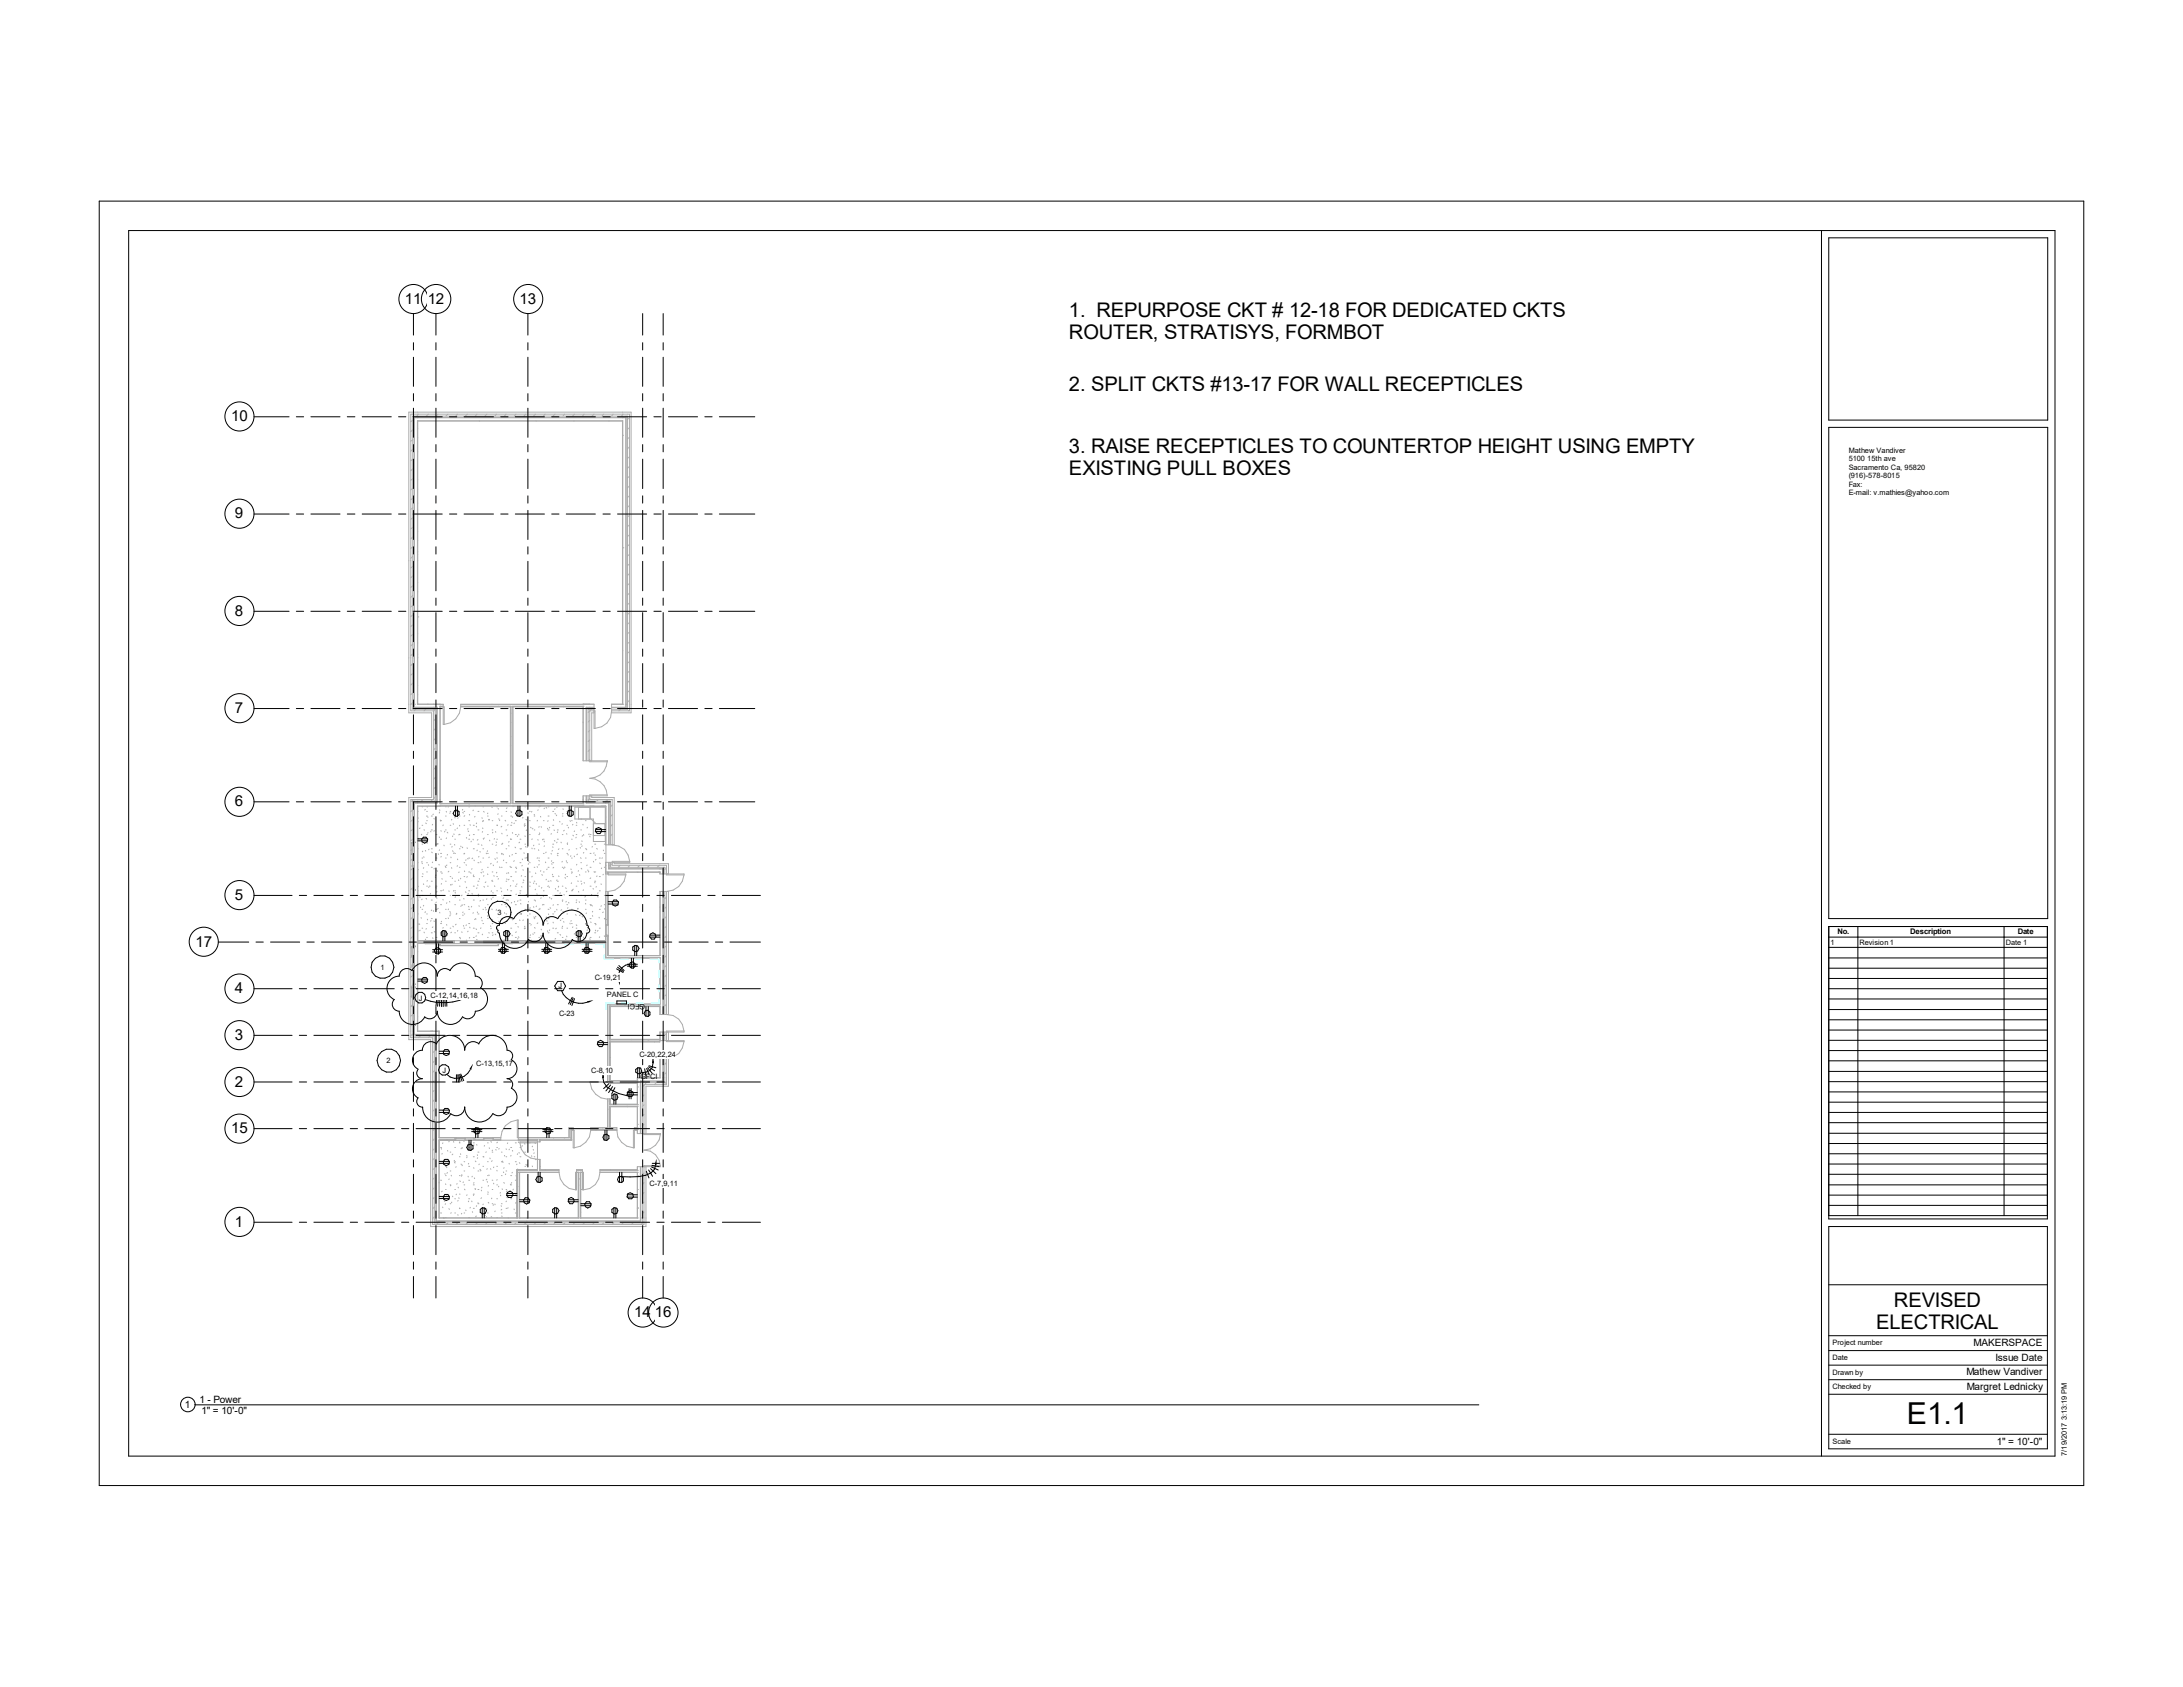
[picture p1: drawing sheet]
<svg xmlns="http://www.w3.org/2000/svg" width="279mm" height="216mm" viewBox="0 0 279 216" stroke-linecap="round" stroke-linejoin="round" font-family="sans-serif">
<defs><g id="words">
<text font-size="3.9" x="244" y="182.2">E1.1</text>
<g font-size="2.6">
<text x="136.8" y="40.5">1. REPURPOSE CKT # 12-18 FOR DEDICATED CKTS</text>
<text x="136.8" y="43.3">ROUTER, STRATISYS, FORMBOT</text>
<text x="136.8" y="50">2. SPLIT CKTS #13-17 FOR WALL RECEPTICLES</text>
<text x="136.8" y="58">3. RAISE RECEPTICLES TO COUNTERTOP HEIGHT USING EMPTY</text>
<text x="136.8" y="60.8">EXISTING PULL BOXES</text>
<text x="242.4" y="167.3">REVISED</text>
<text x="240.1" y="170.1">ELECTRICAL</text>
</g>
<g font-size="1.9">
<text x="51.8" y="38.9">11</text>
<text x="54.7" y="38.9">12</text>
<text x="66.5" y="38.9">13</text>
<text x="29.6" y="53.9">10</text>
<text x="30.1" y="66.3">9</text>
<text x="30.1" y="78.8">8</text>
<text x="30.1" y="91.3">7</text>
<text x="30.1" y="103.2">6</text>
<text x="30.1" y="115.1">5</text>
<text x="25" y="121.2">17</text>
<text x="30.1" y="127.1">4</text>
<text x="30.1" y="133.1">3</text>
<text x="30.1" y="139.1">2</text>
<text x="29.6" y="145">15</text>
<text x="30.1" y="157">1</text>
<text x="81.2" y="168.6">14</text>
<text x="83.8" y="168.6">16</text>
</g>
<g font-size="1.3">
<text x="252.6" y="172.3">MAKERSPACE</text>
<text x="25.5" y="179.5">1 - Power</text>
<text x="251.7" y="176">Mathew Vandiver</text>
<text x="251.8" y="177.9">Margret Lednicky</text>
<text x="255.4" y="174.2">Issue Date</text>
<text x="23.7" y="180.2">1</text>
<text x="25.8" y="181">1&quot; = 10'-0&quot;</text>
<text x="255.6" y="184.9">1&quot; = 10'-0&quot;</text>
</g>
<g font-size="1">
<text x="235.2" y="119.6">No.</text>
<text x="244.5" y="119.6">Description</text>
<text x="258.2" y="119.6">Date</text>
</g>
<g font-size=".9">
<text x="236.6" y="58">Mathew Vandiver</text>
<text x="236.6" y="59.1">5100 15th ave</text>
<text x="236.6" y="60.1">Sacramento Ca, 95820</text>
<text x="236.6" y="61.2">(916)-578-8015</text>
<text x="236.6" y="62.3">Fax:</text>
<text x="236.6" y="63.4">E-mail: v.mathies@yahoo.com</text>
<text x="63.7" y="117.1">3</text>
<text x="48.7" y="124.1">1</text>
<text x="76.1" y="125.4">C-19,21</text>
<text x="234.3" y="120.9">1</text>
<text x="238" y="120.9">Revision 1</text>
<text x="256.7" y="120.9">Date 1</text>
<text x="53.6" y="128.1">J</text>
<text x="55.1" y="127.7">C-12,14,16,18</text>
<text x="71.5" y="126.5">J</text>
<text x="71.5" y="130">C-23</text>
<text x="77.7" y="127.6">PANEL C</text>
<text x="82.6" y="128.4" transform="rotate(-180 82.6 128.4)">GFCI</text>
<text x="49.4" y="136">2</text>
<text x="56.6" y="137.3">J</text>
<text x="61" y="136.5">C-13,15,17</text>
<text x="75.7" y="137.4">C-8,10</text>
<text x="81.8" y="135.3">C-20,22,24</text>
<text x="82" y="138.1">GFCI</text>
<text x="83.1" y="151.7">C-7,9,11</text>
<text x="234.5" y="172.2">Project number</text>
<text x="234.5" y="174.1">Date</text>
<text x="234.5" y="175.9">Drawn by</text>
<text x="234.5" y="177.8">Checked by</text>
<text x="234.5" y="184.8">Scale</text>
<text x="264.6" y="186.3" transform="rotate(-90 264.6 186.3)">7/19/2017 3:13:19 PM</text>
</g>
</g></defs>
<g fill="none" stroke="#aaa" stroke-width=".13">
<path d="M53.4 54.8h.1M53.4 56h.1M53.4 57.8h.1M61.3 53.8l.1 .1M68.6 53.8v.1M73.5 53.8l-.1 .1M77.9 53.8v.1M79.7 55.7h.1M53.4 74.5h.1M53.4 75.7h.1M53.4 77.6h.1M53.4 61.4h.1"/>
<path d="M53.4 62.6h.1M53.4 64.4h.1M53.4 68h.1M53.4 69.2h.1M53.4 71h.1M53.4 65.2l.1 .1M53.5 79h.1M53.5 70.6l-.1 .1M53.5 65.8h-.1M79.7 70.1h.1M79.7 65.7v.1M53 90.1h.1"/>
<path d="M53.4 90.1h.1M53.4 90.1v-36.3h26.3v36.3M53.4 87.7h.1M53.4 88.9h.1M53.4 81.1h.1M53.4 82.3h.1M53.4 84.1h.1M53.4 90.1h3.3v2.6h.2M53.5 90.1v-36.2h26.2v36.2M53.5 83.7l-.1 .1M54.7 90.1h.1M56.3 90.1l.4 .1"/>
<path d="M56.3 90.4h.4M56.7 90.4h-.4v12.5h9.1v-12.5h-6.4M59 90.5v-.4h17v3.1h.2M59 90.5h6.3v12.3h-9v-12.3h.6v2.2M59 90.4h6.4v12.4M59 90.2h15.6M59 90.5a2.33 2.33 0 0 1-2.1 2.2M62.7 90.4h.1M62.7 90.4v.1M62.9 90.1l.1 .1M63.8 90.4h.1M65.4 95.4l-.1 .1"/>
<path d="M65.4 91.3h.1M65.4 92.5h.1M65.4 94.3h.1M65.4 97.9h.1M65.4 99.1h.1M65.6 90.4h9M70.7 90.5h.1M71 90.4v.1M72.1 90.4v.1M74.6 90.1h.1M74.6 90.4h.1M74.6 90.2h.1"/>
<path d="M74.6 90.1v.1M74.6 90.4v7h3.1M74.6 90.5h-8.9v12.3h8.9M74.6 90.4h-9v12.5h9M76 91.2h-.3v6.2M76 90.8h-.7v6.6M76 90.6h-.9v6.8M76 90.5h-1v6.9M76.2 93.2a2.17 2.17 0 0 0 2.1-2.2h2.3v-38h-28v38h2.9v11.3h-2.9v30.5h2.8v23.9h27v-7.5h2.1M76.2 93.2v-2.2h-.7v6.5h2.2v-.1M77.7 97.4a2.24 2.24 0 0 1-2.2 2.2 2.24 2.24 0 0 1 2.2 2.3h-3.1v1M78.3 90.6h1.8v-37.2h-27.1v37.2h2.9v12.1h-2.9v29.7h2.8v23.9h26.2v-7"/>
<path d="M78.3 90.8h2v-37.5h-27.5v37.5h2.9v11.7h-2.9v30.1h2.8v23.9h26.6v-7.2M78.3 90.5h1.8v-37h-27.1v37h3v12.3h-3v29.6h2.8v23.9h26.2v-7M79.7 83.2v.1M79.7 90.1h.1M79.7 90.1h-1.4v1.1h2.5v-38.5h-28.5v38.5h2.9v10.9h-2.9v31h2.8v23.9h27.6v-7.7M80.1 90.1h.1M52.7 107.8v.1zM52.7 107.9v1.4M52.7 109.3h.1M52.7 110.8h.3M52.8 109.3v1.5M52.8 109.3h-.1h.1"/>
<path d="M52.9 107.8h.3zM52.9 113.9h.3zM53 112.4v1.4M53 113.8l-.1 .1M53 110.8h-.3v.1h.3M53 112.3h-.1v.1h.1M53.4 104.7h.1M53.4 111.3h.1M53.4 103.8h.1M53.4 107.4h.1M53.4 108.6h.1M53.4 110.4h.1"/>
<path d="M53.4 114h.1M53.4 115.2h.1M53.4 117h.1M53.5 103.2v17.2h24v-6.3h.4M53.5 119.1v.1M53.5 105.1v.1M53.6 107.3v.1M53.6 118.2l-.1 .1M53.6 113.4l-.1 .1M53.7 118.2v.1M53.7 114.8l.1 .1M53.8 119l-.1 .1"/>
<path d="M53.8 106h-.1M53.8 116.1v.1M53.9 117.4v.1M53.9 114h.1M54 106.8h-.1M54 103.3h.1M54 105.6h.1M54 108h.1M54 109.8h.1M54 112.2h.1M54 114.6h.1M54 116.4h.1"/>
<path d="M54 118.8h.1M54 110.4l.1 .1M54 115.1h.1M54 110.2v.1M54.1 111.8v.1M54.1 108.9v.1M54.2 113.1v.1M54.2 109.6l.1 .1M54.2 115.9v.1M54.2 111v.1M54.3 119.3v.1M54.3 106.2v.1"/>
<path d="M54.4 107.5v.1M54.4 108.8l.1 .1M54.4 116.7v.1M54.4 103.6v.1M54.5 105.3l.1 .1M54.5 115l.1 .1M54.6 118.8l-.1 .1M54.6 103.8h.1M54.6 110.4h.1M54.6 117h.1M54.6 105h.1M54.6 106.8h.1"/>
<path d="M54.6 111.6h.1M54.6 113.4h.1M54.6 118.2h.1M54.6 120h.1M54.7 103.2v.1M54.7 104.4l-.1 .1M54.7 117.6v.1M54.7 112.7v.1M54.7 107.9h.1M54.7 104.5l.1 .1M54.8 106.6h-.1M54.8 110.7h.1"/>
<path d="M54.9 113.5v.1M54.9 108.7v.1M55 113.4v.1M55.1 106.4l.1 .1M55.1 114.3v.1M55.2 117.8l-.1 .1M55.2 108.6h.1M55.2 115.2h.1M55.2 104.4h.1M55.2 106.2h.1M55.2 111h.1M55.2 112.8h.1"/>
<path d="M55.2 117.6h.1M55.2 119.4h.1M55.2 109.1h.1M55.2 116.5h.1M55.4 110.3l-.1 .1M55.4 105.5l-.1 .1M55.4 118.6l-.1 .1M55.5 116.5v.1M55.5 104.2l-.1 .1M55.5 117.9h.1M55.5 104.7l.1 .1M55.6 119.2l.1 .1"/>
<path d="M55.6 111.1l-.1 .1M55.6 106.3l-.1 .1M55.7 115.7v.1M55.7 112.2l.1 .1M55.8 103.3h.1M55.8 106.8h.1M55.8 108h.1M55.8 109.8h.1M55.8 113.4h.1M55.8 114.6h.1M55.8 116.4h.1M55.8 120h.1"/>
<path d="M55.8 113.6v.1M55.8 112v.1M55.8 115.4v.1M55.9 114.9v.1M55.9 111.4l.1 .1M55.9 114.1v.1M56 107.9v.1M56 103.2h.1M56.1 109.3h.1M56.1 116.2l-.1 .1M56.2 110.6v.1M56.2 107.1l.1 .1"/>
<path d="M56.3 116.8h.1M56.3 103.6v.1M56.3 108.8h-.1M56.3 103.9l-.1 .2M56.3 104.9l.1 .2M56.4 107.4h.1M56.4 114h.1M56.4 105h.1M56.4 109.2h.1M56.4 111.6h.1M56.4 115.8h.1M56.4 118.2h.1"/>
<path d="M56.4 119.4l.1 .1M56.4 106.3l.1 .1M56.5 109.6l-.1 .1M56.5 102.8v.1M56.5 117.9v.1M56.5 113.1v.1M56.6 112.4v.1M56.6 111.7v.1M56.7 115.1v.1M56.7 118.7v.1M56.7 105.6v.1M56.8 113.9l-.1 .1"/>
<path d="M56.8 108.2h.1M56.9 119.5v.1M56.9 106.4v.1M57 110.8v.1M57 103.3h.1M57 104.4h.1M57 106.2h.1M57 109.8h.1M57 111h.1M57 112.8h.1M57 116.4h.1M57 117.6h.1"/>
<path d="M57 119.4h.1M57.1 103.8v.1M57.1 118.3l.1 .1M57.1 107.2v.1M57.2 115.5l-.1 .1M57.2 110.7l-.1 .1M57.2 119.6l.1 .1M57.2 106.5l.1 .1M57.3 109.3l-.1 .1M57.4 117.5v.1M57.4 116.3v.1M57.4 103.2v.1"/>
<path d="M57.4 114l.1 .1M57.4 111.5v.1M57.5 115.4h.1M57.6 116.7l.1 .1M57.6 103.8h.1M57.6 110.4h.1M57.6 117h.1M57.6 105.6h.1M57.6 108h.1M57.6 112.2h.1M57.6 114.6h.1M57.6 118.8h.1"/>
<path d="M57.6 117.1v.1M57.6 104v.1M57.7 113.2v.1M57.7 109.7v.1M57.8 111v.1M57.8 119.3l-.1 .1M57.8 104.9h.1M57.9 112.4h.1M57.9 113.2h-.1M57.9 108.3l-.1 .1M57.9 108.9l.1 .1M58 118.5v.1"/>
<path d="M58 107l-.1 .1M58 105.4v.1M58.1 106.7v.1M58.1 114h-.1M58.1 109.1l-.1 .1M58.2 108.1v.1M58.2 107.4h.1M58.2 114h.1M58.2 106.2h.1M58.2 109.2h.1M58.2 112.8h.1M58.2 115.8h.1"/>
<path d="M58.2 119.4h.1M58.2 104.6l.1 .1M58.3 114.2v.1M58.3 114.8v.1M58.4 118.3l-.1 .1M58.4 116.9l.1 .1M58.4 103.8h.1M58.5 116.9l-.1 .1M58.5 109.9l.1 .1M58.5 110.8v.1M58.5 106h.1M58.6 119.1l-.1 .1"/>
<path d="M58.6 104.6v.1M58.7 112.6v.1M58.8 111.6l-.1 .1M58.8 108.6h.1M58.8 115.2h.1M58.8 104.4h.1M58.8 106.8h.1M58.8 111h.1M58.8 113.4h.1M58.8 117.6h.1M58.8 120h.1M58.8 105.6v.1"/>
<path d="M58.8 106.8h-.1M59 108.3v.1M59 112.4l-.1 .1M59.1 115.9l-.1 .1M59.1 119.3h.1M59.1 115.8l.1 .1M59.1 114.6h.1M59.2 117.1l.1 .1M59.2 104l.1 .1M59.2 108.4v.1M59.2 103.6v.1M59.3 116.7l-.1 .1"/>
<path d="M59.3 118.4l.1 .1M59.4 115v.1M59.4 103.8h.1M59.4 110.4h.1M59.4 117h.1M59.4 105.6h.1M59.4 109.2h.1M59.4 112.2h.1M59.4 115.8h.1M59.4 118.8h.1M59.4 111.5h.1M59.4 109.2v.1"/>
<path d="M59.5 104.4l-.1 .1M59.5 112.8l.1 .1M59.6 114.1v.1M59.6 110.7h.1M59.6 110v.1M59.7 107.2v.1M59.7 118.4h-.1M59.7 113.5v.1M59.8 108.5v.1M59.8 112.2l-.1 .1M59.9 109.9h.1M59.9 106.3l.1 .1"/>
<path d="M59.9 119.2v.1M59.9 106v.1M59.9 116l.1 .1M59.9 114.3v.1M60 102.9h.1M60 107.4h.1M60 114h.1M60 103.3h.1M60 105h.1M60 109.8h.1M60 111.6h.1M60 116.4h.1"/>
<path d="M60 118.2h.1M60.1 104.2v.1M60.1 118.7h.1M60.1 120v.1M60.1 106.8v.1M60.2 105.5v.1M60.2 111.7l.1 .1M60.3 107.7h.1M60.4 116l-.1 .1M60.4 114.3l.1 .1M60.4 111.2v.1M60.5 109.8l-.1 .1"/>
<path d="M60.5 107.4l.1 .1M60.6 108.6h.1M60.6 115.2h.1M60.6 105.6h.1M60.6 106.8h.1M60.6 112.2h.1M60.6 113.4h.1M60.6 118.8h.1M60.6 120h.1M60.6 116.8l-.1 .1M60.6 103.7l-.1 .1M60.6 112v.1"/>
<path d="M60.7 110.1v.1M60.8 104.5l-.1 .1M60.8 103.1v.1M60.8 117.6l-.1 .1M60.9 117.6h.1M60.9 118.9l.1 .1M61 105.7v.1M61 119.8h-.1M61 105.3v.1M61 113.6v.1M61.1 116.7v.1M61.1 108.8l-.1 .1"/>
<path d="M61.1 113.2l.1 .1M61.2 103.8h.1M61.2 110.4h.1M61.2 117h.1M61.2 106.2h.1M61.2 108h.1M61.2 112.8h.1M61.2 114.6h.1M61.2 119.4h.1M61.2 107.4l-.1 .1M61.2 114.6l.1 .1M61.3 114.4l-.1 .1"/>
<path d="M61.3 115.9v.1M61.3 109.6v.1M61.3 112.4l.1 .1M61.4 109l.1 .1M61.5 110.3l.1 .1M61.5 115.2l-.1 .1M61.6 111.6v.1M61.6 118.7l-.1 .1M61.6 108.1l.1 .1M61.6 117.4v.1M61.7 117.8v.1M61.7 104.6v.1"/>
<path d="M61.7 111.3h.1M61.8 106h.1M61.8 119.5l-.1 .1M61.8 106.4l-.1 .1M61.8 108.6h.1M61.8 115.2h.1M61.8 103.3h.1M61.8 105h.1M61.8 109.8h.1M61.8 111.6h.1M61.8 116.4h.1M61.8 118.2h.1"/>
<path d="M61.8 107.3l.1 .1M61.8 105.1v.1M61.9 103.8l.1 .1M61.9 113.5h.1M61.9 112.1h.1M62 107.2l-.1 .1M62.1 116.1v.1M62.2 112.9h-.1M62.2 109.2l.1 .1M62.2 116.4v.1M62.3 115v.1M62.4 104.4h.1"/>
<path d="M62.4 106.8h.1M62.4 109.2h.1M62.4 111h.1M62.4 113.4h.1M62.4 115.8h.1M62.4 117.6h.1M62.4 120h.1M62.4 111.8v.1M62.4 108.9v.1M62.4 117.2v.1M62.4 104.1h.1M62.5 104.9h.1"/>
<path d="M62.6 119.3v.1M62.6 109.7v.1M62.7 107.5v.1M62.7 104.9h-.1M62.8 118.5v.1M62.9 115v.1M62.9 118.8l-.1 .1M62.9 110.5l-.1 .1M62.9 114v.1M62.9 116.3l.1 .1M62.9 103.3h.1M63 105h.1"/>
<path d="M63 106.2h.1M63 108h.1M63 111.6h.1M63 112.8h.1M63 114.6h.1M63 118.2h.1M63 119.4h.1M63 117.7l.1 .1M63 112.6l-.1 .1M63.1 114.2v.1M63.1 106.5l-.1 .1M63.1 110.7l.1 .1"/>
<path d="M63.1 119.6l-.1 .1M63.1 114.8v.1M63.2 112.1h.1M63.3 113.4v.1M63.3 107.3l-.1 .1M63.3 109.9l.1 .1M63.4 119.5l.1 .1M63.4 106.4l.1 .1M63.5 107.7v.1M63.5 116.4v.1M63.5 108.1v.1M63.6 107.4h.1"/>
<path d="M63.6 114h.1M63.6 103.3h.1M63.6 105.6h.1M63.6 109.8h.1M63.6 112.2h.1M63.6 116.4h.1M63.6 118.8h.1M63.6 109.1v.1M63.6 111.6l-.1 .1M63.6 105.6l.1 .1M63.7 115.2v.1M63.7 110.3l-.1 .1"/>
<path d="M63.8 103.5h.1M63.8 104.1l-.1 .1M63.8 117.3h-.1M63.8 112.4v.1M63.8 117.9l.1 .1M63.8 104.8l.1 .1M63.9 111h.1M64 104.9l-.1 .1M64 118.1v.1M64.1 113.6v.1M64.2 104.4h.1M64.2 108h.1"/>
<path d="M64.2 109.2h.1M64.2 111h.1M64.2 114.6h.1M64.2 115.8h.1M64.2 117.6h.1M64.2 106.6l.1 .1M64.2 114v.1M64.2 105.7l-.1 .1M64.3 109.3h-.1M64.3 107.9v.1M64.4 109.3v.1M64.5 114.9l-.1 .1"/>
<path d="M64.5 110.1l-.1 .1M64.6 116.8v.1M64.6 118.1l.1 .1M64.6 105l.1 .1M64.7 115.7l-.1 .1M64.7 119.5h.1M64.7 119.2v.1M64.8 103.8h.1M64.8 108.6h.1M64.8 110.4h.1M64.8 115.2h.1M64.8 117h.1"/>
<path d="M64.8 106.2h.1M64.8 112.8h.1M64.8 119.4h.1M64.8 116v.1M64.8 117.9h.1M64.9 112.5v.1M64.9 111.7v.1M64.9 103.4l-.1 .1M64.9 113.8l.1 .1M64.9 106.9v.1M65 115.1l.1 .1M65 105.5v.1"/>
<path d="M65.1 111.7v.1M65.1 108.2l.1 .1M65.2 112.5l-.1 .1M65.2 107.7l-.1 .1M65.2 109.5v.1M65.3 110.9v.1M65.3 107.4h.1M65.4 107.4h.1M65.4 114h.1M65.4 100.8h.1M65.4 104.4h.1M65.4 105.6h.1"/>
<path d="M65.4 111h.1M65.4 112.2h.1M65.4 117.6h.1M65.4 118.8h.1M65.4 117v.1M65.4 113.3l-.1 .1M65.4 103.9v.1M65.4 116.8v.1M65.5 105.2v.1M65.5 115.5l-.1 .1M65.5 119.7l.1 .1M65.6 106.6h.1"/>
<path d="M65.6 109.3l-.1 .1M65.6 117.6v.1M65.6 104.5v.1M65.7 103.1v.1M65.7 112.7v.1M65.7 103.2h.1M65.7 103.2v.1M65.8 115.4h.1M65.8 110.2h-.1M65.8 105.3v.1M65.9 108.4l.1 .1M66 105h.1"/>
<path d="M66 106.8h.1M66 109.2h.1M66 111.6h.1M66 113.4h.1M66 115.8h.1M66 118.2h.1M66 120h.1M66 111h.1M66.1 111.1v.1M66.1 119.3h-.1M66.1 114.4l-.1 .1M66.2 113.1l-.1 .1"/>
<path d="M66.2 104.1l.1 .1M66.3 107l-.1 .1M66.3 118.6v.1M66.3 115.3v.1M66.3 119.9l.1 .1M66.4 106.8h.1M66.5 117.7v.1M66.5 107.8l-.1 .1M66.5 103.8h.2M66.5 107.4h.2M66.5 108.6h.2M66.5 110.4h.2"/>
<path d="M66.5 114h.2M66.5 115.2h.2M66.5 117h.2M66.5 114.3h.1M66.6 115.6l.1 .1M66.7 116.9l.1 .1M66.7 108.6v.1M66.8 113.5h.1M66.8 116.9l-.1 .1M66.8 112.1h-.1M66.8 109.9l.1 .1M66.8 110.7v.1"/>
<path d="M66.9 111.3l.1 .1M66.9 104.6v.1M67 112.6l.1 .1M67 117.7l-.1 .1M67 112.9l-.1 .1M67.1 109.1v.1M67.1 118.8v.1M67.1 105.7h.1M67.2 103.3h.1M67.2 105.6h.1M67.2 108h.1M67.2 109.8h.1"/>
<path d="M67.2 112.2h.1M67.2 114.6h.1M67.2 116.4h.1M67.2 118.8h.1M67.2 107v.1M67.2 118.5l-.1 .1M67.2 105.4l-.1 .1M67.3 108.3v.1M67.3 104.9h.1M67.4 114.5v.1M67.4 106.2v.1M67.4 109.7v.1"/>
<path d="M67.5 117.1l.1 .1M67.5 108.4v.1M67.6 104v.1M67.6 110.2l.1 .1M67.6 115.4h.1M67.6 110.5v.1M67.8 103.8h.1M67.8 110.4h.1M67.8 117h.1M67.8 105h.1M67.8 106.8h.1M67.8 111.6h.1"/>
<path d="M67.8 113.4h.1M67.8 118.2h.1M67.8 120h.1M67.8 112.9h.1M67.9 116.2h-.1M67.9 105.9l.1 .1M67.9 119.6v.1M68 118.3l-.1 .1M68.1 108.5v.1M68.1 103.8l-.1 .1M68.1 112.1v.1M68.1 107.4h.1"/>
<path d="M68.2 119.5v.1M68.2 106v.1M68.3 116v.1M68.3 117.3l.1 .1M68.3 113v.1M68.3 108.2h.1M68.4 108.6h.1M68.4 115.2h.1M68.4 104.4h.1M68.4 106.2h.1M68.4 111h.1M68.4 112.8h.1"/>
<path d="M68.4 117.6h.1M68.4 119.4h.1M68.4 104.2v.1M68.4 118.7l.1 .1M68.5 115.2v.1M68.5 111.7l.1 .1M68.5 113.8v.1M68.6 117.3h-.1M68.6 113.1l.1 .1M68.7 116h-.1M68.7 114.4v.1M68.7 110.9l.1 .1"/>
<path d="M68.8 109.8l-.1 .1M68.8 105l-.1 .1M68.8 107.4l.1 .1M68.8 118.1l-.1 .1M68.9 103.6l-.1 .1M68.9 108.8h.1M69 103.3h.1M69 106.8h.1M69 108h.1M69 109.8h.1M69 113.4h.1M69 114.6h.1"/>
<path d="M69 116.4h.1M69 120h.1M69 110.1v.1M69 110.6v.1M69 105.8v.1M69 106.6l.1 .1M69.1 103.1h.1M69.1 103.1v.1M69.1 116.2v.1M69.2 104.5v.1M69.2 111.4v.1M69.3 118.9v.1"/>
<path d="M69.3 105.8v.1M69.3 119.7l-.1 .1M69.3 114.9l-.1 .1M69.3 111.9l.1 .1M69.3 113.6v.1M69.5 107.4l-.1 .1M69.5 114.6l.1 .1M69.5 115.7l-.1 .1M69.6 107.4h.1M69.6 114h.1M69.6 105h.1M69.6 109.2h.1"/>
<path d="M69.6 111.6h.1M69.6 115.8h.1M69.6 118.2h.1M69.6 107.7h.1M69.7 108.2l-.1 .1M69.7 103.4l-.1 .1M69.8 110.3v.1M69.9 103.3l.1 .1M69.9 109.1h-.1M69.9 117.3v.1M69.9 112.5v.1M70 117.8v.1"/>
<path d="M70 111.2v.1M70.1 119.1v.1M70.1 106v.1M70.1 103.3h.2M70.1 104.4h.2M70.1 106.2h.2M70.1 109.8h.2M70.1 111h.2M70.1 112.8h.2M70.1 116.4h.2M70.1 117.6h.2M70.1 119.4h.2"/>
<path d="M70.1 118.2h.1M70.1 105v.1M70.2 117v.1M70.2 113.4l-.1 .1M70.3 113.5v.1M70.3 114.9h.1M70.4 119l-.1 .1M70.4 105.9l-.1 .1M70.4 116.2h.1M70.5 112.7v.1M70.5 109.2l.1 .1M70.6 106.7l-.1 .1"/>
<path d="M70.6 110.5l.1 .1M70.6 115v.1M70.6 110.2h.1M70.7 111.9v.1M70.7 108.8v.1M70.7 103.8h.2M70.7 110.4h.2M70.7 117h.2M70.7 105.6h.2M70.7 108h.2M70.7 112.2h.2M70.7 114.6h.2"/>
<path d="M70.7 118.8h.2M70.7 108.4l.1 .1M70.8 118v.1M70.8 104.9l.1 .1M70.8 115.8v.1M70.9 111l-.1 .1M70.9 106.2l.1 .1M71 107.6v.1M71 104.1l.1 .1M71 116.6v.1M71 103.5v.1M71.1 113.7v.1"/>
<path d="M71.2 118.8l-.1 .1M71.2 116.4l.1 .1M71.2 103.3h.1M71.2 104.3v.1M71.3 112.6l-.1 .1M71.3 107.8l-.1 .1M71.3 107.4h.2M71.3 114h.2M71.3 109.4l.1 .1M71.3 106.2h.2M71.3 109.2h.2M71.3 112.8h.2"/>
<path d="M71.3 115.8h.2M71.3 119.4h.2M71.4 106.5l-.1 .1M71.5 112.1v.1M71.5 113.4v.1M71.5 108.6v.1M71.6 105.1l.1 .1M71.7 119.6l.1 .1M71.7 114.3h.1M71.8 107.8v.1M71.8 117.7l-.1 .1M71.9 116.4l-.1 .1"/>
<path d="M71.9 118.7l.1 .1M72 108.6h.1M72 115.2h.1M72 104.4h.1M72 106.8h.1M72 111h.1M72 113.4h.1M72 117.6h.1M72 120h.1M72 115.3v.1M72 110.2l-.1 .1M72 105.4l-.1 .1"/>
<path d="M72 118.5v.1M72.1 116.6v.1M72.1 103.5v.1M72.1 104.1l-.1 .1M72.1 117.9l.1 .1M72.2 114.5v.1M72.2 111.1l-.1 .1M72.2 106.3h-.1M72.3 111h.1M72.3 112.3l.1 .1M72.4 113.6l.1 .1M72.4 111.9l-.1 .1"/>
<path d="M72.5 110.2h.1M72.5 115.4h-.1M72.5 119.8l.1 .1M72.5 106.7l.1 .1M72.6 103.8h.1M72.6 110.4h.1M72.6 117h.1M72.6 105.6h.1M72.6 109.2h.1M72.6 112.2h.1M72.6 115.8h.1M72.6 118.8h.1"/>
<path d="M72.6 114l-.1 .1M72.6 103.1h.1M72.6 108v.1M72.6 107.9h.1M72.7 109.3v.1M72.7 116.2h-.1M72.7 105.9l.1 .1M72.8 115.5v.1M72.9 108.7l-.1 .1M72.9 103.7v.1M72.9 103.9l-.1 .1M72.9 118.2h.1"/>
<path d="M72.9 105l.1 .1M73.1 111.2v.1M73.1 109.5l-.1 .1M73.1 117.8v.1M73.2 107.4h.1M73.2 114h.1M73.2 103.3h.1M73.2 105h.1M73.2 109.8h.1M73.2 111.6h.1M73.2 116.4h.1M73.2 118.2h.1"/>
<path d="M73.2 113l-.1 .1M73.2 113.9l.1 .1M73.2 111.7v.1M73.3 106.9l.1 .1M73.3 118.6v.1M73.3 105.5v.1M73.4 113.8l-.1 .1M73.5 109.6h.1M73.5 106.3v.1M73.6 119.5h-.1M73.6 103.3h3.9v4.4M73.7 117.1h.1"/>
<path d="M73.7 108.6h.1M73.7 115.2h.1M73.7 105.6h.1M73.7 106.8h.1M73.7 112.2h.1M73.7 113.4h.1M73.7 118.8h.1M73.7 120h.1M73.7 118.4h.1M73.7 107.1v.1M73.8 105.2v.1M73.8 115.4l-.1 .1"/>
<path d="M73.8 119.7l.1 .1M73.8 110.6v.1M73.9 116.2l.1 .1v-.1M73.9 109.3l-.1 .1M74 112.7v.1M74 103.1h.1M74 103.1v.1M74 114.1l.1 .1M74 111.4v.1M74.1 115.4l.1 .1M74.2 111.9v.1M74.3 108.5h.1"/>
<path d="M74.3 117.1l-.1 .1M74.3 109.8l.1 .1M74.3 110.4h.1M74.3 117h.1M74.3 106.2h.1M74.3 108h.1M74.3 112.8h.1M74.3 114.6h.1M74.3 119.4h.1M74.4 111.1l.1 .1M74.4 119.2l-.1 .1M74.4 104.8v.1"/>
<path d="M74.5 107.6v.1M74.5 113.1l-.1 .1M74.5 117.3h.1M74.5 108.2v.1M74.6 105.5v.1M74.6 106.9l-.1 .1M74.6 103.1h.1M74.6 102.9h.1M74.6 103.1v.1M74.6 103.1l-18.3 .1M74.7 119.9v.1M74.7 106.8v.1"/>
<path d="M74.7 113.9l-.1 .1M74.7 109.1v.1M74.8 112.9v.1M74.9 108.6h.1M74.9 115.2h.1M74.9 105h.1M74.9 109.8h.1M74.9 111.6h.1M74.9 116.4h.1M74.9 118.2h.1M74.9 115.6l.1 .1M74.9 114.7l-.1 .1"/>
<path d="M75 118.2l-.1 .1M75 101.9v.9h2.9v5.3M75.1 108.7v.1M75.1 116.8l-.1 .1M75.1 101.9v.8h2.9v5.4M75.1 110.7v.1M75.2 119l-.1 .1M75.2 105.9l-.1 .1M75.2 111.3l.1 .1M75.3 101.9v.6h2.8v5.6M75.4 111.5l-.1 .1M75.4 118.8v.1"/>
<path d="M75.4 106.7v.1M75.5 107v.1M75.5 106.8h.1M75.5 109.2h.1M75.5 111h.1M75.5 113.4h.1M75.5 115.8h.1M75.5 117.6h.1M75.5 120h.1M75.5 103.3h-1.5v1.5M75.5 103.2v1.6M75.5 104.7l.8 .7"/>
<path d="M75.6 118v.1M75.6 112.4h-.1M75.6 115.8v.1M75.7 114.5v.1M75.7 101.9v.2h2.9v6h-1.1v-4.9M75.7 115.9l.1 .1M75.8 117.2l.1 .1M75.8 108.3v.1M75.9 116.6l-.1 .1M75.9 113.7v.1M75.9 110.2l.1 .1M75.9 105.4h1.6"/>
<path d="M76 111.5l.1 .1M76 109.1v.1M76.1 108h.1M76.1 111.6h.1M76.1 112.8h.1M76.1 114.6h.1M76.1 118.2h.1M76.1 119.4h.1M76.1 112.9l.1 .1M76.2 109.4v.1M76.2 119v.1M76.3 118.3l-.1 .1"/>
<path d="M76.3 110l-.1 .1M76.3 113.5h.1M76.4 108.6l.1 .1M76.4 112.1v.1M76.5 114.7v.1M76.5 119.1v.1M76.5 114.3h.1M76.7 117.4v.1M76.7 114h.1M76.7 109.8h.1M76.7 112.2h.1M76.7 116.4h.1"/>
<path d="M76.7 118.8h.1M76.8 110.4v.1M76.8 119.9l-.1 .1M76.9 113.1l.1 .1M77 115.9l-.1 .1M77 111.1v.1M77.1 109.8l-.1 .1M77.2 108.8l.1 .1M77.2 116.7l-.1 .1M77.2 111.9v.1M77.3 108h.1M77.3 109.2h.1"/>
<path d="M77.3 111h.1M77.3 114.6h.1M77.3 115.8h.1M77.3 117.6h.1M77.3 119.8h.1M77.4 116.3v.1M77.4 117.5v.1M77.4 105.4v1.5h-1.5M77.5 117.6v.1M77.5 117.7h.1M77.5 119.8h.2v-.2h-.1v.2M77.5 103.3h-3.9v1.5h2.3v2.9h1.6"/>
<path d="M77.5 118.4h.2h-.1M77.5 119.8h.4M77.5 118.3h.4M77.6 111.6h.1M77.6 118.3v-15.1h-24.2v17.2h4.8M77.6 119.8v.6h-15.7M77.6 118.4v1.2M77.7 118.4h.2M77.7 119.7h.2M77.7 101.7h-2.2v.6h2.9v5.8a2.17 2.17 0 0 1 2.2 2.1M77.8 111.8v-.2h6.7v.2M77.8 114.1v4.2"/>
<path d="M77.8 111.6v.2M77.8 119.8v2.5M77.8 114.6l.1 .1M77.9 114.4h-.1M77.9 114.1v8.2M77.9 110.4v.8h6.9v.6M78 110.4v.8h6.9v.6M78.1 110.4v.6h7v.8M78.6 110.4v.1h7v1.3M80.1 112h-2.2v-.4h6.6v.2h3v.2M80.1 112a2.33 2.33 0 0 1-2.2 2.1M80.1 111.6h.1"/>
<path d="M80.6 110.2v.2h-3.1v1.4h2.6v.2M80.6 110.2h-2.2v.5h6.9v1.3h2.2M81.5 111.6h.1M84.3 111.6h.1M84.5 119.6h.1M84.5 114.1v8.2h-6.7v-2.5M84.8 114.1v15.7M84.9 114.1v15.7M85.1 114.1v15.7M87.5 112a2.25 2.25 0 0 1-2.2 2.1v15.7a2.17 2.17 0 0 1 2.2 2.2M52.7 126.4h.1M52.7 121.2h.1"/>
<path d="M52.7 121.2v1.1M52.7 126.4v1.2M52.7 128.8h.3M52.7 122.3v.1M52.7 127.6h.1M52.7 123.5h.3M52.8 122.4v1.1M52.8 127.6v1.1M52.8 122.3h-.1v.1h.1M52.8 127.6h-.1h.1M52.9 126.3l.3 .1zM52.9 121.1h.3v.1h-.3z"/>
<path d="M52.9 125.9l.3 .1zM52.9 131.2h.3zM53 124.8v1.1M53 130v1.1M53 125.9h-.1M53 131.1l-.1 .1M53 128.7h-.3v.1h.3M53 123.5h-.3v.1h.3M53 130h-.1h.1M53 124.7h-.1l.1 .1M53.4 121.8h.1M53.4 123.6h.1"/>
<path d="M53.4 127.1h.1M53.4 128.4h.1M53.4 130.1h.1M53.5 120.7h4.7M53.6 120.4h.1M54.4 120.7l1.9 .1M54.5 120.2l-.1 .1M55.4 120v.1M55.8 120.3v.1M56.2 136.4h.1M56.3 120.7v.3h7.5v-.3M56.3 121h7.5"/>
<path d="M56.3 120.7v.3M57.7 120.6l-.1 .1M58.2 120.6h-4.8v11.4h2.8v13.6h2.1v.3M58.2 120.4v.3M58.9 120.1h.1M59.7 120.3v.1M61 120.2l.1 .1M61.9 120.6h15.7v2h6.9v5.9h-6.7v9.9M61.9 120.4v.3M61.9 120.7h15.6M62.7 120.6v.1M63.8 120.7v.3"/>
<path d="M64.1 120.2v.1M64.5 120.3l.1 .1M64.9 120v.1M65.6 120.7l-1.8 .1M66.3 120.1v.1M67.3 120.7h.1M68 120.3v.1M71 120.7h.1M71.1 120.1l-.1 .1M72.4 120.2v.1M75.5 120.1v.1M75.5 138.5h2.3v-10h6.7v-5.9h-7v-1.9h-24v11.3h2.7v13.6h7.9"/>
<path d="M75.5 138.5v-.1h2.6v.2h3.5M75.5 138.5a2.32 2.32 0 0 0 2.3 2.2M75.6 120.6v.1M77.1 120.6l.1 .1M77.6 122.6h6.9M78 135.3h.1M78.1 136.6h.1M78.1 136.6v.1M78.1 133.3v5M78.1 138.6h3.5M79.1 138.6h-.1M79.6 122.6h.1"/>
<path d="M79.9 128.7h.1M80 122.6h.1M80.1 122.6h-.1M80.3 128.5h.1M80.4 138.6h.1M80.8 133l.1 .1M81 122.6h.1M81.1 128.7h.1M81.6 139.1h.1M81.6 137.9h.1M81.6 138.6h.1M81.6 138.3h.1"/>
<path d="M81.6 137.9v.4M81.6 138.6v2.8M81.6 137.9h2.9v-2.5h1.1v3.6h-2.9v6.1M82.9 133.1h.1M83.2 128.8h.1M83.8 133.3h.1M84.2 128.5h.1M84.5 137.6h.1M84.5 122.3v-8.2h1.1v15.7h-1.1v-1h-6.4v4.2h6.4v-.9h3v-.1M84.5 128.8h-6.4v4.3h6.4M84.5 133.3h-6.5v5h3.6M84.5 124.4v.1"/>
<path d="M84.5 135.4v2.6h-2.9M84.5 129.8v-1.1h-6.5v4.4h6.5v-1M84.8 135.4v2.9h-2.8v6.8M84.8 132.1v1.1M84.9 135.4v3h-2.9v6.7M84.9 132.1v1.1M85.1 135.4v3.2h-2.9v6.5M85.1 132.1v1.1M85.6 132.1v1.1M87.5 133.3v-.1h-3v.1h-6.4v5h3.5M87.5 132h-2.2v1.3h2.2M87.5 133.3a2.17 2.17 0 0 1-2.2 2.1v3.4h-2.9v6.4h2.1v-.1"/>
<path d="M56.2 151.3h.1M56.4 146.9h.1M56.4 148.7h.1M56.4 151h.1M56.4 153.4h.1M56.4 155.2h.1M56.5 147v.1M56.6 147.6v.1M56.6 152.4l-.1 .1M56.6 154.5l.1 .1M56.7 146.3h-.1M56.7 155.8l.1 .1"/>
<path d="M56.8 155.9h.1M56.8 153.2v.1M56.8 148.4v.1M56.9 153.7v.1M56.9 150.2l.1 .1M57 149.3h.1M57 150.5h.1M57 152.2h.1M57 155.8h.1M57 151.5l.1 .1M57 154.1h.1M57.1 152.9v.1"/>
<path d="M57.1 149.4h.1M57.2 145.9v.1M57.3 147.2v.1M57.3 150.1l-.1 .1M57.4 148.5v.1M57.4 154.7l.1 .1M57.5 150.9l-.1 .1M57.5 146l-.1 .1M57.6 147.4h.1M57.6 149.9h.1M57.6 151.6h.1M57.6 154.1h.1"/>
<path d="M57.7 151.7v.1M57.7 155.2v.1M57.7 150.4l.1 .1M57.8 153.8v.1M57.9 153.1l.1 .1M58 147.7l-.1 .1M58 146.1l.1 .1M58.2 148.8h.1M58.2 148.5l-.1 .1M58.2 146.9h.1M58.2 148.7h.1M58.2 152.2h.1"/>
<path d="M58.2 153.4h.1M58.2 155.2h.1M58.3 145.9h-2.1v10h10.1M58.3 145.6v.3M58.3 145.7h1.3M58.3 145.7h.1M58.4 149.3l-.1 .1M58.4 152.8v.1M58.5 151.5v.1M58.6 155.4v.1M58.6 151.9l.1 .1M58.6 153.6v.1"/>
<path d="M58.7 153.3l.1 .1M58.8 146.3h.1M58.8 148h.1M58.8 150.5h.1M58.8 152.8h.1M58.8 154.6h.1M58.8 154.6v.1M58.8 146.1v.1M58.8 151.1l.1 .1M58.9 147.7h.1M59 149l.1 .1M59.1 146.9l-.1 .1"/>
<path d="M59.1 150.3v.1M59.1 155.3v.1M59.1 150.5h.1M59.1 146.9h.1M59.2 149.1l-.1 .1M59.3 151.3h.1M59.4 146v.1M59.4 148.7h.1M59.4 149.9h.1M59.4 151.6h.1M59.4 155.2h.1M59.4 152.2l.1 .1"/>
<path d="M59.5 145.7h.1v.1h-.1zM59.6 145.8h1.2M59.6 154.9h.1M59.7 147.9l.1 .1M59.8 152.9l-.1 .1M59.8 148.1l-.1 .1M59.9 146.7l-.1 .1M59.9 150.5v.1M60 146.9h.1M60 149.3h.1M60 151h.1M60 153.4h.1"/>
<path d="M60 155.8h.1M60 153.7l-.1 .1M60 148.9l-.1 .1M60.2 146.2v.1M60.2 154.5v.1M60.4 153.7v.1M60.5 155.1v.1M60.5 150.5l-.1 .1M60.6 146.3h.1M60.6 148h.1M60.6 151.6h.1M60.6 152.8h.1"/>
<path d="M60.6 154.6h.1M60.6 152.9v.1M60.6 149.4l.1 .1M60.7 146.5l-.1 .1M60.7 151.3l-.1 .1M60.7 145.8h1.2M60.7 150.7v.1M60.7 145.8h.1M60.8 152.1v.1M60.8 148.6l.1 .1M60.9 152.1l-.1 .1M61 155.6l-.1 .1"/>
<path d="M61 146.5v.1M61 154.3v.1M61.1 147.8v.1M61.1 148.2v.1M61.2 147.4h.1M61.2 149.9h.1M61.2 152.2h.1M61.2 154.1h.1M61.2 153.9v.1M61.3 149v.1M61.4 149.6l.1 .1M61.6 149.8l-.1 .1"/>
<path d="M61.6 152.3v.1M61.6 153.3v.1M61.7 151.9l-.1 .1M61.8 148h.1M61.8 149.3h.1M61.8 151h.1M61.8 154.6h.1M61.8 155.8h.1M61.8 154.1v.1M61.9 148v.1M61.9 145.7v.1zM61.9 145.8h.1"/>
<path d="M61.9 145.7h1.2M62 146.6v.1M62.1 155.5v.1M62.2 147.4v.1M62.3 154.7v.1M62.3 155.7l-.1 .1M62.3 150.9l-.1 .1M62.4 151.2v.1M62.4 149.6h-.1M62.4 146.3h.1M62.4 148.7h.1M62.4 150.5h.1"/>
<path d="M62.4 152.8h.1M62.4 155.2h.1M62.4 152.5l.1 .1M62.5 153.9l.1 .1M62.5 151.7v.1M62.6 150.4v.1M62.6 146.9l.1 .1M62.7 148.2v.1M62.8 149.6h.1M62.8 146.1l.1 .1M62.9 155.7v.1M62.9 153.3v.1"/>
<path d="M63 147.4h.1M63 151h.1M63 152.2h.1M63 154.1h.1M63 148.5l-.1 .1M63 147.2v.1M63.1 145.7v.1M63.2 145.9h.9M63.2 151.4v.1M63.2 154.2l-.1 .1M63.2 145.6v.3M63.2 149.4h.1"/>
<path d="M63.3 154.1l.1 .1M63.4 155l-.1 .1M63.5 147.1v.1M63.6 146.9h.1M63.6 149.3h.1M63.6 151.6h.1M63.6 153.4h.1M63.6 155.8h.1M63.6 149.8v.1M63.6 151h.1M63.7 146.2l-.1 .1M63.8 151.8v.1"/>
<path d="M63.9 147l-.1 .1M64.1 153h.1M64.1 152.6l-.1 .1M64.1 145.6h-1v.3M64.1 145.6v.3M64.1 154.3l.1 .1M64.2 147.4h.1M64.2 148.7h.1M64.2 150.5h.1M64.2 154.1h.1M64.2 155.2h.1M64.2 155.6l.1 .1"/>
<path d="M64.2 154.8l-.1 .1M64.3 152.1v.1M64.3 148.6v.1M64.3 148.7l.1 .1M64.4 150l.1 .1M64.5 151.3l.1 .1M64.5 149.4v.1M64.6 147.9v.1M64.7 150.2v.1M64.8 148h.1M64.8 149.9h.1M64.8 152.2h.1"/>
<path d="M64.8 154.6h.1M64.8 147v.1M64.8 153.7v.1M64.9 153.2v.1M64.9 152.4l-.1 .1M65 146.3h-.1M65 154.6h.1M65.2 148.9v.1M65.2 147.1v.1M65.3 151.6h.2M65.4 146.9h.1M65.4 150.5h.1"/>
<path d="M65.4 153.4h.1M65.4 147.9v.1M65.5 151.3l-.1 .1M65.6 147.2v.1M65.6 150l-.1 .1M65.7 152.2v.1M65.8 154.7v.1M66 146.3h.1M66 148.7h.1M66 151h.1M66 152.8h.1M66 155.2h.1"/>
<path d="M66 153.9v.1M66 150.5h.1M66.1 153.8v.1M66.2 151.8h.1M66.2 149l-.1 .1M66.2 149.7v6.2M66.2 153.1l.1 .1M66.2 143.3v2.3h6.6v-1.3h.6v2.6h.1M66.2 143.3h.1v2.6M66.2 143.3a2.24 2.24 0 0 0-2.1 2.3M66.3 155.9h.1M66.3 150h.1"/>
<path d="M66.3 149.6v.1M66.3 147.7h-.1M66.3 149.7h.1M66.3 145.9h2.5M66.3 146.1l.1 .1M66.4 147.5l.1 .1M66.5 155.9h.1M66.5 150h.1M66.5 155.9h7.5M66.5 150h5M66.5 148.8v.1M66.5 150v5.9"/>
<path d="M66.5 146.3v-.2h2.6v-.2h4.1v-1.2h.3v2.2M66.5 146.3a2.22 2.22 0 0 0 2.6 2.1v1.3h2.4v.3M66.5 146.3h2.3M66.5 146.9h.2M66.5 148h.2M66.8 146.6v.1M67.1 147.4l-.1 .1M67.1 146.3l.1 .1M67.2 147.4h.1M67.2 149.3h.1M67.3 149l.1 .1M67.5 149.1h-.1"/>
<path d="M68 147.9l.1 .1M68.1 149.2l.1 .1M68.2 146.7l-.1 .1M68.2 147.1l.1 .1M68.4 148h.1M68.4 147.5l-.1 .1M68.5 146.3h.1M68.6 148.3l-.1 .1M68.8 145.9h.1M68.8 145.9h-12.6v10M68.8 149.7h-2.7v6.2M68.8 149.7h-2.6v6.2"/>
<path d="M68.8 145.9v3.9h-2.5v6.1M69 149.3h.1M69 145.9h.1M69 145.9h4.1M69 148.4v1.4h2.5M69 145.9v.2M69.1 148.4v1.3h2.4M69.1 145.9v.2M69.8 149.7v.1M70.8 145.6h.1M71.5 150a2.25 2.25 0 0 0 2.2 2.3M72.2 145.6h.1"/>
<path d="M73.1 145.9h.1M73.4 144.4h-.5v1.2h-6.6M73.4 144.6h-.3v1.3M73.7 152.3h.1v-2.6h.7v2.6h.2M73.8 149.7h.7M73.8 149.8h.7M74 153.5h.1M74 150v5.9M74 150.9h.1M74 150h.1M74 155.9h.1M74 150h-.3v2.3"/>
<path d="M74.3 150h.1M74.3 155.9h.1M74.3 155.9h7.3M74.3 150h.4v2.3M74.3 150v5.9M74.3 151.6v.1M74.3 152.2h.1M74.3 154.1h.1M74.3 155.1v.1M75.6 144.7h3.4M75.6 144.6h3.4M75.6 144.7a2.33 2.33 0 0 1-2.1 2.2"/>
<path d="M76.3 144.6h.1M76.8 150h4.8M76.8 149.7h4.8M76.8 149.8h4.8M76.8 150a2.17 2.17 0 0 1-2.1 2.3M77.1 144.3v.1M77.8 140.6v3.8h-2.2M77.8 141.9v.1M78 140.6v.8h3.6M78.1 140.6v.8M78.1 149.7v.1M78.9 150h.1"/>
<path d="M79 144.7a2.24 2.24 0 0 0 2.1 2.2M79.4 141.4h.1M80.3 141.6h.1M81.2 144.6h.4M81.2 144.4h.4M81.6 143.9h.1M81.6 150.5h.1M81.6 152.2h.1M81.6 154.6h.1M81.6 155.9h.1M81.6 150h.1M81.6 149.8h.1"/>
<path d="M81.6 144.6h.1M81.6 144.4h.1M81.6 141.6h.1M81.6 141.4h.1M81.6 141.6v2.8M81.6 144.6v.5h2.9M81.6 150v5.9M81.6 141.3h-3.5v-.7h-.3v3.7h-2.2v.4M81.6 141.6h-3.5v2.7h.9v.4M81.6 149.7h-4.8v.3M81.6 144.3h-.4v2.6h-.1M81.6 144.7h-.5v2.2"/>
<path d="M81.6 141.6h-3.6v2.8h1M81.6 141.6h-3.5v2.7M82 155.9h.1M84.5 145.1a2.17 2.17 0 0 1-2.1 2.1 2.1 2.1 0 0 1 2.1 2.1h-2.9v.5"/>
</g>
<g fill="none" stroke="#b8b8b8" stroke-width=".13">
<path d="M52.8 53.8l-.2 .2M52.8 55l-.2 .2M52.8 56.3l-.2 .2M52.8 57.5l-.2 .2M52.8 58.8l-.2 .2M52.8 60l-.2 .2M53.6 53l-.3 .3M54.8 53l-.2 .3M56 53l-.2 .3M57.3 53l-.2 .3M58.5 53l-.2 .3M59.8 53l-.2 .3"/>
<path d="M61 53l-.2 .3M62.3 53l-.2 .3M63.5 53l-.2 .3M64.8 53l-.2 .3M66 53l-.2 .3M67.3 53l-.2 .3M68.5 53l-.2 .3M69.8 53l-.2 .3M71 53l-.2 .3M72.3 53l-.2 .3M73.5 53l-.2 .3M74.8 53l-.3 .3"/>
<path d="M76 53l-.2 .3M77.3 53l-.3 .3M78.5 53l-.2 .3M79.8 53l-.3 .3M80.6 57.2l-.3 .2M80.6 59.7l-.3 .2M80.6 53.5l-.3 .2M80.6 54.7l-.3 .2M80.6 56l-.3 .2M80.6 58.5l-.3 .2M52.8 72.5l-.2 .2M52.8 73.7l-.2 .3"/>
<path d="M52.8 75l-.2 .2M52.8 76.2l-.2 .3M52.8 77.5l-.2 .2M52.8 78.7l-.2 .2M52.8 80l-.2 .2M52.8 61.3l-.2 .2M52.8 62.5l-.2 .2M52.8 63.8l-.2 .2M52.8 65l-.2 .2M52.8 66.3l-.2 .2M52.8 67.5l-.2 .2M52.8 68.7l-.2 .3"/>
<path d="M52.8 70l-.2 .2M52.8 71.2l-.2 .3M80.6 75.9l-.3 .3M80.6 64.7l-.3 .2M80.6 61l-.3 .2M80.6 62.2l-.3 .2M80.6 63.5l-.3 .2M80.6 66l-.3 .2M80.6 67.2l-.3 .2M80.6 68.5l-.3 .2M80.6 69.7l-.3 .2M80.6 71l-.3 .2"/>
<path d="M80.6 72.2l-.3 .2M80.6 73.4l-.3 .3M80.6 74.7l-.3 .2M80.6 77.2l-.3 .2M80.6 78.4l-.3 .3M80.6 79.7l-.3 .2M52.8 84.9l-.2 .3M52.8 86.2l-.2 .2M52.8 87.4l-.2 .3M52.8 88.7l-.2 .2M52.8 89.9l-.2 .3M52.8 81.2l-.2 .2"/>
<path d="M52.8 82.4l-.2 .3M52.8 83.7l-.2 .2M53.2 90.8l-.2 .2M54.5 90.8l-.2 .2M55.7 90.8l-.2 .2M55.7 92l-.2 .2M55.7 93.3l-.2 .2M55.7 94.5l-.2 .2M55.7 95.8l-.2 .2M55.7 97l-.2 .2M55.7 98.3l-.2 .2M55.7 99.5l-.2 .2"/>
<path d="M75.5 94.7l-.2 .2M75.5 97.2l-.2 .2M75.5 92.2l-.2 .2M75.5 93.5l-.2 .2M75.5 95.9l-.2 .3M75.7 90.8l-.4 .4M79.4 90.8l-.2 .2M80.6 89.6l-.3 .3M80.6 87.1l-.3 .3M80.6 90.9l-.2 .1M80.6 80.9l-.3 .2M80.6 82.2l-.3 .2"/>
<path d="M80.6 83.4l-.3 .2M80.6 84.7l-.3 .2M80.6 85.9l-.3 .2M80.6 88.4l-.3 .2M52.8 103.6l-.2 .3M52.8 104.9l-.2 .2M52.8 106.1l-.2 .2M52.8 107.4l-.2 .2M52.8 108.6l-.2 .2M52.8 109.9l-.2 .2M52.8 111.1l-.2 .2M52.8 112.4l-.2 .2"/>
<path d="M52.8 113.6l-.2 .2M52.8 114.9l-.2 .2M52.8 116.1l-.2 .2M52.8 117.3l-.2 .3M52.8 118.6l-.2 .2M52.8 119.8l-.2 .3M52.9 102.3l-.3 .3M54.1 102.3l-.2 .2M55.4 102.3l-.2 .2M55.7 100.8l-.2 .2M55.7 102l-.2 .2M75.5 102.2l-.2 .2"/>
<path d="M76.6 102.3l-.2 .2M77.9 102.3l-.3 .2M78.4 105.5l-.3 .2M78.4 103l-.3 .3M78.4 104.3l-.3 .2M78.4 106.8l-.3 .2M78.4 108l-.1 .1M78.4 110.5l-.3 .2M79.4 110.7l-.3 .3M80.6 110.7l-.2 .3M81.9 110.7l-.3 .3M83.1 110.7l-.2 .3"/>
<path d="M84.4 110.7l-.3 .3M85.3 114.8l-.2 .2M85.3 118.5l-.2 .2M85.3 111l-.2 .3M85.3 116l-.2 .2M85.3 117.3l-.2 .2M85.3 119.8l-.2 .2M52.8 121.1l-.2 .2M52.8 122.3l-.2 .3M52.8 123.6l-.2 .2M52.8 124.8l-.2 .3M52.8 126.1l-.2 .2"/>
<path d="M52.8 127.3l-.2 .3M52.8 128.6l-.2 .2M52.8 129.8l-.2 .2M52.8 131.1l-.2 .2M52.8 132.3l-.2 .2M53.8 132.6l-.2 .2M55 132.6l-.2 .2M55.6 133.3l-.2 .2M55.6 134.5l-.2 .2M55.6 135.8l-.2 .2M55.6 137l-.2 .2M55.6 138.3l-.2 .2"/>
<path d="M55.6 139.5l-.2 .2M82.4 138.9l-.2 .2M82.7 138.6l-.2 .2M84 138.6l-.2 .2M85.3 123.5l-.2 .2M85.3 126l-.2 .2M85.3 128.5l-.2 .2M85.3 137.2l-.2 .3M85.3 138.5l-.3 .3M85.3 121l-.2 .2M85.3 122.3l-.2 .2M85.3 124.8l-.2 .2"/>
<path d="M85.3 127.3l-.2 .2M85.3 129.8h.1M85.3 132.2l-.2 .3M85.3 136l-.2 .2M55.6 140.8l-.2 .2M55.6 142l-.2 .2M55.6 143.3l-.2 .2M55.6 144.5l-.2 .2M55.6 145.8l-.2 .2M55.6 147l-.2 .2M55.6 148.3l-.2 .2M55.6 149.5l-.2 .2"/>
<path d="M55.6 150.7l-.2 .3M55.6 152l-.2 .2M55.6 153.2l-.2 .3M55.6 154.5l-.2 .2M55.6 155.7l-.2 .3M56.1 156.5l-.3 .2M57.3 156.5l-.2 .2M58.6 156.5l-.3 .2M59.8 156.5l-.2 .2M61.1 156.5l-.3 .2M62.3 156.5l-.2 .2M63.5 156.5l-.2 .2"/>
<path d="M64.8 156.5l-.2 .2M66 156.5l-.2 .2M67.3 156.5l-.2 .2M68.5 156.5l-.2 .2M69.8 156.5l-.2 .2M71 156.5l-.2 .2M72.3 156.5l-.2 .2M73.5 156.5l-.2 .2M74.8 156.5l-.3 .2M76 156.5l-.2 .2M77.3 156.5l-.3 .2M78.5 156.5l-.2 .2"/>
<path d="M79.8 156.5l-.3 .2M81 156.5l-.2 .2M82.4 142.6l-.2 .2M82.4 152.6l-.2 .2M82.4 155.1l-.2 .2M82.4 156.3l-.4 .4M82.4 140.1l-.2 .3M82.4 141.4l-.2 .2M82.4 143.9l-.2 .2M82.4 150.1l-.2 .2M82.4 151.3l-.2 .3M82.4 153.8l-.2 .3"/>
</g>
<g fill="none" stroke="#aff" stroke-width=".17">
<path d="M72.3 120.8h1.1M74.4 120.8h.9M76.2 120.8h1.1v.5M77.3 122.2v.5h1.2M78.6 128.4h-1v.8M79.5 122.7h.9M79.5 128.4h1M81.3 122.7h1M81.4 128.4h.9M83.2 122.7h1.2v.5M84.4 127.9v.5h-1.1M84.4 124.2v.9"/>
<path d="M84.4 126v1"/>
</g>
<g fill="none" stroke="#000" stroke-width=".13">
<path d="M53.5 107.4h1.2M53.5 107.6h1.2M54.2 107.1h.3l.2 .3v.3l-.3 .2-.4-.2v-.3zM56.5 119.3l.2-.2 .4 .1 .1 .3-.1 .3-.4 .1-.2-.2zM56.7 119.1v1.3M56.9 119.1v1.3M58.2 103.8l.3-.1 .3 .2v.4l-.3 .2-.3-.1-.2-.3zM58.3 103.2v1.3M58.5 103.2v1.3M64.5 119.3l.3-.2 .3 .1 .2 .3-.2 .3-.3 .1-.3-.2zM64.7 119.1v1.3M65 119.1v1.3"/>
<path d="M66.2 103.8l.3-.1 .3 .2v.4l-.3 .2-.3-.1-.2-.3zM66.3 103.2v1.3M66.5 103.2v1.3M72.7 103.8l.4-.1 .3 .2v.4l-.3 .2-.4-.1-.1-.3zM72.9 103.2v1.3M73.1 103.2v1.3M73.7 119.3l.3-.2 .4 .1 .1 .3-.1 .3-.4 .1-.3-.2zM74 119.1v1.3M74.3 119.1v1.3M76.2 106.4h1.3M76.2 106.2h1.3M76.3 106l.3-.1 .3 .1 .1 .4-.2 .3h-.3l-.3-.3z"/>
<path d="M77.9 115.4h1.2M77.9 115.7h1.2M78.6 115.2h.3l.3 .2-.1 .4-.4 .2-.3-.2v-.4zM83.2 119.9h1.3M83.2 119.7h1.3M83.2 119.5l.4-.1 .3 .1v.4l-.2 .3h-.3l-.3-.3zM53.5 125.3h1.2M53.5 125.6h1.2M54.2 125.1h.3l.2 .2v.4l-.3 .2-.4-.2v-.4zM54.4 127.9a7.2 7.2 0 0 0 4.3 .2M55.4 121.5h1.2M55.4 121.8h1.2"/>
<path d="M55.8 121.4l.3-.1 .3 .2v.4l-.3 .2-.3-.1-.2-.3zM55.9 120.8v1.3M55.9 127.8l-.1 .9M56.1 127.8l-.1 1M56.1 120.8v1.3M56.2 134.5h1.3M56.2 134.8h1.3M56.3 127.8v1M56.5 127.8v1M56.7 127.9v.9M56.9 134.3h.4l.2 .3-.1 .4-.3 .1-.3-.1-.1-.4zM56.9 127.8l.1 1"/>
<path d="M57.1 127.8l.1 1M58.4 137.5v1M58.6 137.5l.1 1M58.7 137.5l.2 .9M58.8 137.5l.3 .9M59 137.5l.4 .8M60.2 136.9a1.89 1.89 0 0 1-3 .6M63.8 121.5h1.3M63.8 121.8h1.3M64.2 121.3l.3-.1 .3 .3v.3l-.3 .2h-.3l-.2-.4zM64.3 120.7v1.3M64.6 120.7v1.3"/>
<path d="M69.3 121.5h1.3M69.3 121.8h1.3M69.7 121.3l.4-.1 .3 .3v.3l-.3 .2h-.4l-.1-.4zM69.8 120.7v1.3M70.1 120.7v1.3M71.4 125.6h.7l.3 .6-.3 .6h-.7l-.4-.6zM71.9 126.8a2.64 2.64 0 0 0 3.2 1.5M73.2 127.6l-.4 .9M73.4 127.7l-.4 .9M73.5 127.8l-.3 .9M74.5 121.5h1.3M74.5 121.8h1.3"/>
<path d="M74.9 121.3l.3-.1 .3 .3v.3l-.3 .2h-.3l-.2-.4zM75 120.7v1.3M75.3 120.7v1.3M76.5 133.7h1.3M76.5 133.4h1.3M76.5 133.3l.4-.2 .3 .2 .1 .3-.3 .3h-.3l-.2-.3zM77.2 138l.1 .6 .4 .5 1.5 .9 1.1 .3M77.9 138.7l-.6 .6M78.1 138.9l-.5 .7M78.4 139.1l-.5 .7M78.7 139.2l-.4 .8M78.9 124l.9 .5"/>
<path d="M79 128.1h1.2v.4h-1.2zM79 123.8l.8 .5M79.2 123.6l.7 .6M80.3 139.8h1.3M80.3 123.4h1.3M80.3 123.7h1.3M80.3 139.7l.3-.1 .4 .1 .1 .4-.2 .2h-.4l-.2-.2zM80.5 139.3v1.3M80.5 123.4a1.61 1.61 0 0 0-1.3 1.9M80.7 123.2l.3-.1 .3 .3v.3l-.3 .2-.3-.1-.2-.3zM80.8 139.3v1.3M80.8 122.6v1.3"/>
<path d="M81 121.2l.3-.2 .3 .1 .2 .3-.2 .3-.3 .1-.3-.2zM81.1 122.6v1.3M81.2 121v1.3M81.4 136.9l.3-.2h.3l.1 .3-.1 .4h-.3l-.3-.2zM81.5 121v1.3M81.6 136.7v1.2M81.9 136.7v1.2M82.5 136.8l.2 .9M82.6 129.4l.3-.1 .3 .2v.4l-.3 .2-.3-.1-.2-.3zM82.7 128.8v1.3M82.8 136.7l.3 .9M82.9 136.7l.6 .7"/>
<path d="M83 128.8v1.3M83 136.5l.8 .5M83.1 136.4l.8 .3M83.6 136.1a1.21 1.21 0 0 1-1.5 1.2M56.2 153.1h1.3M56.2 153.4h1.3M56.2 148.6h1.3M56.2 148.9h1.3M56.2 142.1h1.3M56.2 142.4h1.3M56.9 152.9h.4l.2 .3-.1 .3-.3 .1-.3-.1-.1-.3zM56.9 148.4h.4l.2 .3-.1 .3-.3 .2-.3-.2-.1-.3z"/>
<path d="M56.9 141.9h.4l.2 .2-.1 .4-.3 .1-.3-.1-.1-.4zM59.9 146.5l.3-.1 .3 .2v.4l-.3 .2h-.3l-.2-.3zM60 145.9v1.3M60.3 145.9v1.3M60.4 144.8h1.3M60.4 144.6h1.3M60.7 144.5l.2-.2 .4 .1 .1 .3-.1 .3-.4 .1-.2-.2zM60.9 144.3v1.3M61.2 144.3v1.3M61.5 154.8l.3-.2h.3l.2 .3-.2 .4-.3 .1-.3-.2zM61.7 154.6v1.3M62 154.6v1.3"/>
<path d="M64.9 153h1.3M64.9 152.7h1.3M64.9 152.6l.4-.2 .3 .2 .1 .4-.3 .2h-.3l-.2-.2zM66.5 153.8h1.3M66.5 153.5h1.3M67.2 153.3h.4l.2 .3-.1 .3-.3 .2-.3-.2-.1-.3zM68.7 150.6l.4-.1 .3 .2v.4l-.3 .2h-.4l-.1-.3zM68.9 150v1.3M69.1 150v1.3M69.5 144.8h1.3M69.5 144.6h1.3M69.8 144.5l.2-.2 .4 .1 .1 .3-.1 .3-.4 .1-.2-.2z"/>
<path d="M70 144.3v1.3M70.3 144.3v1.3M70.7 154.8l.3-.2h.4l.1 .3-.1 .4-.4 .1-.3-.2zM71 154.6v1.3M71.2 154.6v1.3M72.7 153.8h1.3M72.7 153.5h1.3M72.8 153.4l.3-.2 .3 .2 .1 .4-.2 .3h-.4l-.2-.3zM74.3 154.1h1.3M74.3 154.3h1.3M75.1 153.8h.3l.2 .3v.3l-.4 .2-.3-.2-.1-.3zM77.3 145.2h.3l.3 .2v.3l-.3 .3-.3-.1-.1-.4z"/>
<path d="M77.4 144.7v1.2M77.7 144.7v1.2M78.3 154.8l.3-.2h.4l.1 .3-.1 .4-.4 .1-.3-.2zM78.3 140.2l.3-.2 .4 .1 .1 .3-.1 .3-.4 .1-.3-.2zM78.6 140v1.3M78.6 154.6v1.3M78.8 140v1.3M78.8 154.6v1.3M79.2 150.6l.3-.1 .3 .2v.4l-.3 .2h-.3l-.2-.3zM79.3 150v1.3M79.6 150v1.3M80.3 153.2h1.3"/>
<path d="M80.3 152.9h1.3M80.3 140.1h1.3M80.3 152.8l.3-.1 .4 .1 .1 .4-.2 .2h-.4l-.2-.2zM82.7 149.9l.4 .8M83 149.7l.5 .8M83.3 149.6l.6 .6M83.4 149.4l.8 .3M83.4 149.1l1 .2M83.5 148.9h.9M83.9 149.2l-.2 .5-.4 .4a7.1 7.1 0 0 1-4 .5"/>
<circle cx="64" cy="116.8" r="1.46"/>
<circle cx="48.9" cy="123.8" r="1.45"/>
<circle cx="49.8" cy="135.8" r="1.49"/>
<circle cx="53.8" cy="127.7" r=".71"/>
<circle cx="56.8" cy="136.9" r=".7"/>
<circle cx="30.6" cy="156.4" r="1.86"/>
</g>
<path d="M58.6 127.8h.9v.3h-.9zM60.1 136.1h.5v.8h-.5zM75.1 128h.8v.4h-.8zM77 137.1h.3v.9h-.3zM79 125.3h.4v.9h-.4zM83.4 135.2h.3v.9h-.3zM83.8 148.4h.2v.7h-.2z" fill="#000"/>
<path d="M30.1 155.3h1v2.1h-1z" fill="#fff"/>
<g fill="none" stroke="#000" stroke-width=".13">
<path d="M32.5 156.4h4.9M38.3 156.4h.9M40.2 156.4h3.7M44.8 156.4h1M46.7 156.4h3.8M51.4 156.4h.9M53.3 156.4h3.7M57.9 156.4h.9M59.8 156.4h3.7M64.5 156.4h.9M66.3 156.4h3.8M71 156.4h.9"/>
<path d="M72.9 156.4h3.7M77.5 156.4h.9M79.4 156.4h3.7M84.1 156.4h.9M85.9 156.4h3.8M90.6 156.4h.9M92.5 156.4h4.8"/>
<circle cx="30.6" cy="138.5" r="1.86"/>
</g>
<path d="M30.1 137.4h1v2.1h-1z" fill="#fff"/>
<g fill="none" stroke="#000" stroke-width=".13">
<path d="M32.5 138.5h4.9M38.3 138.5h.9M40.2 138.5h3.7M44.8 138.5h1M46.7 138.5h3.8M51.4 138.5h.9M53.3 138.5h3.7M57.9 138.5h.9M59.8 138.5h3.7M64.5 138.5h.9M66.3 138.5h3.8M71 138.5h.9"/>
<path d="M72.9 138.5h3.7M77.5 138.5h.9M79.4 138.5h3.7M84.1 138.5h.9M85.9 138.5h3.8M90.6 138.5h.9M92.5 138.5h4.8"/>
<circle cx="30.6" cy="132.5" r="1.86"/>
</g>
<path d="M30.1 131.4h1v2.1h-1z" fill="#fff"/>
<g fill="none" stroke="#000" stroke-width=".13">
<path d="M32.5 132.5h4.9M38.3 132.5h.9M40.2 132.5h3.7M44.8 132.5h1M46.7 132.5h3.8M51.4 132.5h.9M53.3 132.5h3.7M57.9 132.5h.9M59.8 132.5h3.7M64.5 132.5h.9M66.3 132.5h3.8M71 132.5h.9"/>
<path d="M72.9 132.5h3.7M77.5 132.5h.9M79.4 132.5h3.7M84.1 132.5h.9M85.9 132.5h3.8M90.6 132.5h.9M92.5 132.5h4.8"/>
<circle cx="30.6" cy="126.5" r="1.86"/>
</g>
<path d="M30.1 125.4h1v2.2h-1z" fill="#fff"/>
<g fill="none" stroke="#000" stroke-width=".13">
<path d="M32.5 126.5h4.9M38.3 126.5h.9M40.2 126.5h3.7M44.8 126.5h1M46.7 126.5h3.8M51.4 126.5h.9M53.3 126.5h3.7M57.9 126.5h.9M59.8 126.5h3.7M64.5 126.5h.9M66.3 126.5h3.8M71 126.5h.9"/>
<path d="M72.9 126.5h3.7M77.5 126.5h.9M79.4 126.5h3.7M84.1 126.5h.9M85.9 126.5h3.8M90.6 126.5h.9M92.5 126.5h4.8"/>
<circle cx="30.6" cy="114.6" r="1.86"/>
</g>
<path d="M30.1 113.5h1v2.1h-1z" fill="#fff"/>
<g fill="none" stroke="#000" stroke-width=".13">
<path d="M32.5 114.6h4.9M38.3 114.6h.9M40.2 114.6h3.7M44.8 114.6h1M46.7 114.6h3.8M51.4 114.6h.9M53.3 114.6h3.7M57.9 114.6h.9M59.8 114.6h3.7M64.5 114.6h.9M66.3 114.6h3.8M71 114.6h.9"/>
<path d="M72.9 114.6h3.7M77.5 114.6h.9M79.4 114.6h3.7M84.1 114.6h.9M85.9 114.6h3.8M90.6 114.6h.9M92.5 114.6h4.8"/>
<circle cx="30.6" cy="102.6" r="1.86"/>
</g>
<path d="M30.1 101.5h1v2.1h-1z" fill="#fff"/>
<g fill="none" stroke="#000" stroke-width=".13">
<path d="M32.5 102.6h4.5M37.9 102.6h1M39.8 102.6h3.7M44.4 102.6h1M46.4 102.6h3.7M51 102.6h.9M52.9 102.6h3.7M57.5 102.6h1M59.4 102.6h3.8M64.1 102.6h.9M66 102.6h3.7M70.6 102.6h.9"/>
<path d="M72.5 102.6h3.7M77.2 102.6h.9M79 102.6h3.8M83.7 102.6h.9M85.6 102.6h3.7M90.2 102.6h.9M92.1 102.6h4.5"/>
<circle cx="30.6" cy="90.6" r="1.86"/>
</g>
<path d="M30.1 89.6h1v2.1h-1z" fill="#fff"/>
<g fill="none" stroke="#000" stroke-width=".13">
<path d="M32.5 90.7h4.5M37.9 90.7h1M39.8 90.7h3.7M44.4 90.7h1M46.4 90.7h3.7M51 90.7h.9M52.9 90.7h3.7M57.5 90.7h1M59.4 90.7h3.8M64.1 90.7h.9M66 90.7h3.7M70.6 90.7h.9"/>
<path d="M72.5 90.7h3.7M77.2 90.7h.9M79 90.7h3.8M83.7 90.7h.9M85.6 90.7h3.7M90.2 90.7h.9M92.1 90.7h4.5"/>
<circle cx="30.6" cy="78.2" r="1.86"/>
</g>
<path d="M30.1 77.1h1v2.1h-1z" fill="#fff"/>
<g fill="none" stroke="#000" stroke-width=".13">
<path d="M32.5 78.2h4.5M37.9 78.2h1M39.8 78.2h3.7M44.4 78.2h1M46.4 78.2h3.7M51 78.2h.9M52.9 78.2h3.7M57.5 78.2h1M59.4 78.2h3.8M64.1 78.2h.9M66 78.2h3.7M70.6 78.2h.9"/>
<path d="M72.5 78.2h3.7M77.2 78.2h.9M79 78.2h3.8M83.7 78.2h.9M85.6 78.2h3.7M90.2 78.2h.9M92.1 78.2h4.5"/>
<circle cx="30.6" cy="65.7" r="1.86"/>
</g>
<path d="M30.1 64.6h1v2.2h-1z" fill="#fff"/>
<g fill="none" stroke="#000" stroke-width=".13">
<path d="M32.5 65.8h4.5M37.9 65.8h1M39.8 65.8h3.7M44.4 65.8h1M46.4 65.8h3.7M51 65.8h.9M52.9 65.8h3.7M57.5 65.8h1M59.4 65.8h3.8M64.1 65.8h.9M66 65.8h3.7M70.6 65.8h.9"/>
<path d="M72.5 65.8h3.7M77.2 65.8h.9M79 65.8h3.8M83.7 65.8h.9M85.6 65.8h3.7M90.2 65.8h.9M92.1 65.8h4.5"/>
<circle cx="30.6" cy="53.3" r="1.86"/>
</g>
<path d="M29.6 52.2h2.1v2.1h-2.1z" fill="#fff"/>
<g fill="none" stroke="#000" stroke-width=".13">
<path d="M32.5 53.3h4.5M37.9 53.3h1M39.8 53.3h3.7M44.4 53.3h1M46.4 53.3h3.7M51 53.3h.9M52.9 53.3h3.7M57.5 53.3h1M59.4 53.3h3.8M64.1 53.3h.9M66 53.3h3.7M70.6 53.3h.9"/>
<path d="M72.5 53.3h3.7M77.2 53.3h.9M79 53.3h3.8M83.7 53.3h.9M85.6 53.3h3.7M90.2 53.3h.9M92.1 53.3h4.5"/>
<circle cx="52.9" cy="38.3" r="1.86"/>
</g>
<path d="M51.8 37.2h2.1v2.1h-2.1z" fill="#fff"/>
<g fill="none" stroke="#000" stroke-width=".13">
<path d="M52.9 40.1v2.8M52.9 43.9v.9M52.9 45.7v3.7M52.9 50.4v.9M52.9 52.2v3.8M52.9 56.9v.9M52.9 58.8v3.7M52.9 63.5v.9M52.9 65.3v3.7M52.9 70v.9M52.9 71.8v3.8M52.9 76.5v1"/>
<path d="M52.9 78.4v3.7M52.9 83.1v.9M52.9 84.9v3.7M52.9 89.6v.9M52.9 91.5v3.7M52.9 96.1v1M52.9 98v3.7M52.9 102.7v.9M52.9 104.5v3.8M52.9 109.2v1M52.9 111.1v3.7M52.9 115.7v1"/>
<path d="M52.9 117.6v3.7M52.9 122.3v.9M52.9 124.2v3.7M52.9 128.8v1M52.9 130.7v3.7M52.9 135.3v1M52.9 137.2v3.8M52.9 141.9v.9M52.9 143.8v3.7M52.9 148.4v1M52.9 150.3v3.7M52.9 155v.9"/>
<path d="M52.9 156.8v3.8M52.9 161.5v.9M52.9 163.4v2.7"/>
<circle cx="55.8" cy="38.3" r="1.87"/>
</g>
<path d="M54.7 37.2h2.2v2.1h-2.2z" fill="#fff"/>
<g fill="none" stroke="#000" stroke-width=".13">
<path d="M55.8 40.1v2.8M55.8 43.9v.9M55.8 45.7v3.7M55.8 50.4v.9M55.8 52.2v3.8M55.8 56.9v.9M55.8 58.8v3.7M55.8 63.5v.9M55.8 65.3v3.7M55.8 70v.9M55.8 71.8v3.8M55.8 76.5v1"/>
<path d="M55.8 78.4v3.7M55.8 83.1v.9M55.8 84.9v3.7M55.8 89.6v.9M55.8 91.5v3.7M55.8 96.1v1M55.8 98v3.7M55.8 102.7v.9M55.8 104.5v3.8M55.8 109.2v1M55.8 111.1v3.7M55.8 115.7v1"/>
<path d="M55.8 117.6v3.7M55.8 122.3v.9M55.8 124.2v3.7M55.8 128.8v1M55.8 130.7v3.7M55.8 135.3v1M55.8 137.2v3.8M55.8 141.9v.9M55.8 143.8v3.7M55.8 148.4v1M55.8 150.3v3.7M55.8 155v.9"/>
<path d="M55.8 156.8v3.8M55.8 161.5v.9M55.8 163.4v2.7"/>
<circle cx="67.6" cy="38.3" r="1.86"/>
</g>
<path d="M66.5 37.2h2.1v2.1h-2.1z" fill="#fff"/>
<g fill="none" stroke="#000" stroke-width=".13">
<path d="M67.6 40.1v2.8M67.6 43.9v.9M67.6 45.7v3.7M67.6 50.4v.9M67.6 52.2v3.8M67.6 56.9v.9M67.6 58.8v3.7M67.6 63.5v.9M67.6 65.3v3.7M67.6 70v.9M67.6 71.8v3.8M67.6 76.5v1"/>
<path d="M67.6 78.4v3.7M67.6 83.1v.9M67.6 84.9v3.7M67.6 89.6v.9M67.6 91.5v3.7M67.6 96.1v1M67.6 98v3.7M67.6 102.7v.9M67.6 104.5v3.8M67.6 109.2v1M67.6 111.1v3.7M67.6 115.7v1"/>
<path d="M67.6 117.6v3.7M67.6 122.3v.9M67.6 124.2v3.7M67.6 128.8v1M67.6 130.7v3.7M67.6 135.3v1M67.6 137.2v3.8M67.6 141.9v.9M67.6 143.8v3.7M67.6 148.4v1M67.6 150.3v3.7M67.6 155v.9"/>
<path d="M67.6 156.8v3.8M67.6 161.5v.9M67.6 163.4v2.7"/>
<circle cx="82.3" cy="168" r="1.86"/>
</g>
<path d="M81.2 166.9h2.1v2.1h-2.1z" fill="#fff"/>
<g fill="none" stroke="#000" stroke-width=".13">
<path d="M82.3 40.1v2.8M82.3 43.9v.9M82.3 45.7v3.7M82.3 50.4v.9M82.3 52.2v3.8M82.3 56.9v.9M82.3 58.8v3.7M82.3 63.5v.9M82.3 65.3v3.7M82.3 70v.9M82.3 71.8v3.8M82.3 76.5v1"/>
<path d="M82.3 78.4v3.7M82.3 83.1v.9M82.3 84.9v3.7M82.3 89.6v.9M82.3 91.5v3.7M82.3 96.1v1M82.3 98v3.7M82.3 102.7v.9M82.3 104.5v3.8M82.3 109.2v1M82.3 111.1v3.7M82.3 115.7v1"/>
<path d="M82.3 117.6v3.7M82.3 122.3v.9M82.3 124.2v3.7M82.3 128.8v1M82.3 130.7v3.7M82.3 135.3v1M82.3 137.2v3.8M82.3 141.9v.9M82.3 143.8v3.7M82.3 148.4v1M82.3 150.3v3.7M82.3 155v.9"/>
<path d="M82.3 156.8v3.8M82.3 161.5v.9M82.3 163.4v2.7"/>
<circle cx="30.6" cy="144.4" r="1.86"/>
</g>
<path d="M29.6 143.3h2.1v2.2h-2.1z" fill="#fff"/>
<g fill="none" stroke="#000" stroke-width=".13">
<path d="M32.5 144.4h4.9M38.3 144.4h.9M40.2 144.4h3.7M44.8 144.4h1M46.7 144.4h3.8M51.4 144.4h.9M53.3 144.4h3.7M57.9 144.4h.9M59.8 144.4h3.7M64.5 144.4h.9M66.3 144.4h3.8M71 144.4h.9"/>
<path d="M72.9 144.4h3.7M77.5 144.4h.9M79.4 144.4h3.7M84.1 144.4h.9M85.9 144.4h3.8M90.6 144.4h.9M92.5 144.4h4.8"/>
<circle cx="84.9" cy="168" r="1.87"/>
</g>
<path d="M83.8 166.9h2.1v2.1h-2.1z" fill="#fff"/>
<g fill="none" stroke="#000" stroke-width=".13">
<path d="M84.9 40.1v2.8M84.9 43.9v.9M84.9 45.7v3.7M84.9 50.4v.9M84.9 52.2v3.8M84.9 56.9v.9M84.9 58.8v3.7M84.9 63.5v.9M84.9 65.3v3.7M84.9 70v.9M84.9 71.8v3.8M84.9 76.5v1"/>
<path d="M84.9 78.4v3.7M84.9 83.1v.9M84.9 84.9v3.7M84.9 89.6v.9M84.9 91.5v3.7M84.9 96.1v1M84.9 98v3.7M84.9 102.7v.9M84.9 104.5v3.8M84.9 109.2v1M84.9 111.1v3.7M84.9 115.7v1"/>
<path d="M84.9 117.6v3.7M84.9 122.3v.9M84.9 124.2v3.7M84.9 128.8v1M84.9 130.7v3.7M84.9 135.3v1M84.9 137.2v3.8M84.9 141.9v.9M84.9 143.8v3.7M84.9 148.4v1M84.9 150.3v3.7M84.9 155v.9"/>
<path d="M84.9 156.8v3.8M84.9 161.5v.9M84.9 163.4v2.7"/>
<circle cx="26.1" cy="120.5" r="1.86"/>
</g>
<path d="M25 119.5h2.1v2.1h-2.1z" fill="#fff"/>
<g fill="none" stroke="#000" stroke-width=".13">
<path d="M27.9 120.6h3.9M32.8 120.6h.9M34.6 120.6h3.8M39.3 120.6h.9M41.1 120.6h3.8M45.8 120.6h1M47.7 120.6h3.7M52.4 120.6h.9M54.2 120.6h3.8M58.9 120.6h.9M60.7 120.6h3.8M65.4 120.6h1"/>
<path d="M67.3 120.6h3.7M72 120.6h.9M73.8 120.6h3.8M78.5 120.6h1M80.4 120.6h3.7M85 120.6h1M86.9 120.6h3.7M91.6 120.6h.9M93.4 120.6h3.9"/>
</g>
<g fill="#fff">
<path d="M83.1 150.9h3.6v1h-3.6z"/>
<path d="M75.6 136.5h2.8v1.1h-2.8z"/>
<path d="M61 135.6h4.7v1.1h-4.7z"/>
<path d="M55.1 126.8h6.1v1.1h-6.1z"/>
<path d="M71.5 129.2h2v1h-2z"/>
<path d="M76.1 124.5h3.4v1.1h-3.4z"/>
<path d="M77.7 126.8h4v1h-4z"/>
<path d="M81.8 134.4h4.7v1.1h-4.7z"/>
</g>
<path d="M53.5 136.9a.72 .72 0 0 0-.1 .7 .72 .72 0 0 0 .7 .4 1.29 1.29 0 0 0-1.3 1.1 1.29 1.29 0 0 0 .7 1.4 .72 .72 0 0 0-.1 .8 .72 .72 0 0 0 .7 .4M60.8 124.9a1.69 1.69 0 0 0-1.3-1.6 1.69 1.69 0 0 0-1.9 .9 .97 .97 0 0 0-1-.2 .97 .97 0 0 0-.6 .9 1.69 1.69 0 0 0-1.4-1.6 1.69 1.69 0 0 0-1.9 .9 .97 .97 0 0 0-1-.2 .97 .97 0 0 0-.6 .9 1.57 1.57 0 0 0-1.5 1.3 1.57 1.57 0 0 0 .8 1.7 .89 .89 0 0 0-.1 1 .89 .89 0 0 0 .8 .5 1.71 1.71 0 0 0 1.3 1.7 1.71 1.71 0 0 0 1.9-1 .97 .97 0 0 0 1.1 .2 .97 .97 0 0 0 .6-.9 1.69 1.69 0 0 0 1.3 1.7 1.69 1.69 0 0 0 1.9-1M60.8 124.9a.91 .91 0 0 1 .8 .6 .91 .91 0 0 1-.1 .9M61.3 133.6a1.9 1.9 0 0 1 2.1-1 1.9 1.9 0 0 1 1.5 1.8 .72 .72 0 0 1 .7 .4 .72 .72 0 0 1-.2 .8M61.3 133.6a1.08 1.08 0 0 0-1.2-.2 1.08 1.08 0 0 0-.6 1 1.89 1.89 0 0 0-1.5-1.8 1.89 1.89 0 0 0-2.1 1 1.08 1.08 0 0 0-1.2-.2 1.08 1.08 0 0 0-.6 1 1.27 1.27 0 0 0-1.3 1 1.27 1.27 0 0 0 .7 1.4M61.5 126.4a1.57 1.57 0 0 1 .9 1.8 1.57 1.57 0 0 1-1.6 1.2 .97 .97 0 0 1-.5 .9 .97 .97 0 0 1-1.1-.2M65.4 135.6a1.27 1.27 0 0 1 .7 1.5 1.27 1.27 0 0 1-1.2 .9 .74 .74 0 0 1 .7 .5 .74 .74 0 0 1-.2 .8 1.28 1.28 0 0 1 .7 1.4 1.28 1.28 0 0 1-1.2 1 1.08 1.08 0 0 1-.6 1 1.08 1.08 0 0 1-1.2-.2M54.1 141.7a1.88 1.88 0 0 0 1.4 1.9 1.88 1.88 0 0 0 2.2-1.1M57.7 142.5a1.08 1.08 0 0 0 1.2 .2 1.08 1.08 0 0 0 .6-1 1.88 1.88 0 0 0 1.4 1.8 1.88 1.88 0 0 0 2.2-1" fill="none" stroke="#000" stroke-width=".13"/>
<g fill="#fff">
<path d="M48.7 123.3h.5v1h-.5z"/>
<path d="M49.4 135.2h.6v1h-.6z"/>
<path d="M63.7 116.2h.5v1.1h-.5z"/>
</g>
<g fill="none" stroke="#000" stroke-width=".13">
<path d="M24.9 179.8h164.4"/>
<circle cx="24" cy="179.7" r=".93"/>
</g>
<g fill="#fff">
<path d="M136.8 38.2h63.6v2.9h-63.6z"/>
<path d="M136.8 41h40.4v2.9h-40.4z"/>
<path d="M136.8 47.7h58.2v2.8h-58.2z"/>
</g>
<path d="M63.8 119.1v.3h.1a2.01 2.01 0 0 0 2 2 1.94 1.94 0 0 0 1.7-1.2M65.7 117.6a1.1 1.1 0 0 0-1.1-.2 1.1 1.1 0 0 0-.7 1 .34 .34 0 0 0-.3 .2 .34 .34 0 0 0 0 .3l.2 .2M65.8 117.6a1.97 1.97 0 0 1 2.2-1.1 1.97 1.97 0 0 1 1.5 1.9 1.12 1.12 0 0 1 .7-1 1.12 1.12 0 0 1 1.2 .2M71.4 117.6a1.97 1.97 0 0 1 2.2-1.1 1.97 1.97 0 0 1 1.5 1.9M75.1 118.4l.2 .1v.2M75.3 118.7a.36 .36 0 0 1 .2 .5 .36 .36 0 0 1-.4 .2 1.12 1.12 0 0 1-.7 1 1.12 1.12 0 0 1-1.2-.2M67.6 120.2a1.12 1.12 0 0 0 1.2 .2 1.12 1.12 0 0 0 .7-1 1.97 1.97 0 0 0 1.6 1.9 1.97 1.97 0 0 0 2.2-1.1" fill="none" stroke="#000" stroke-width=".13"/>
<g fill="#fff">
<path d="M136.8 55.6h80.1v2.9h-80.1z"/>
<path d="M136.8 58.5h28.5v2.8h-28.5z"/>
</g>
<g fill="none" stroke="#000" stroke-width=".13">
<path d="M12.7 25.7h254v164.4h-254zM16.5 29.5h246.5v156.9h-246.5zM233.1 29.5v156.9M234.1 30.4h28v23.4h-28zM234.1 54.7h28v62.9h-28zM234.1 118.6h27.9v37.4h-27.9zM234.1 157h27.9v28.4h-27.9zM234.1 164.4h27.9M234.1 170.9h27.9M234.1 172.8h27.9M234.1 174.7h27.9M234.1 176.6h27.9"/>
<path d="M234.1 178.4h27.9M234.1 183.6h27.9"/>
</g>
<g fill="#fff">
<path d="M234.5 183.9h2.4v1.1h-2.4z"/>
<path d="M234.5 171.3h6.4v1.1h-6.4z"/>
<path d="M234.5 173.2h2v1.1h-2z"/>
<path d="M234.5 175.1h4v1h-4z"/>
<path d="M234.5 177h5v1h-5z"/>
<path d="M236.6 57.1h7.3v1.1h-7.3z"/>
<path d="M236.6 58.2h6v1.1h-6z"/>
<path d="M236.6 59.3h9.8v1h-9.8z"/>
<path d="M236.6 60.4h6.5v1h-6.5z"/>
<path d="M236.6 61.4h1.8v1.1h-1.8z"/>
<path d="M236.6 62.5h12.9v1.1h-12.9z"/>
</g>
<g fill="none" stroke="#000" stroke-width=".13">
<path d="M234.1 118.6h27.9v37h-27.9zM234.1 119.9h27.9M237.8 118.6v37M256.5 118.6v37M234.1 139.7h27.9M234.1 138.4h27.9M234.1 137.1h27.9M234.1 135.8h27.9M234.1 134.5h27.9M234.1 133.1h27.9M234.1 131.8h27.9M234.1 130.5h27.9"/>
<path d="M234.1 129.2h27.9M234.1 127.8h27.9M234.1 126.5h27.9M234.1 125.2h27.9M234.1 123.9h27.9M234.1 122.6h27.9M234.1 121.2h27.9M234.1 154.3h27.9M234.1 153h27.9M234.1 151.6h27.9M234.1 150.3h27.9M234.1 149h27.9"/>
<path d="M234.1 147.7h27.9M234.1 146.3h27.9M234.1 145h27.9M234.1 143.7h27.9M234.1 142.4h27.9M234.1 141.1h27.9"/>
</g>
<use href="#words"/>
</svg>
